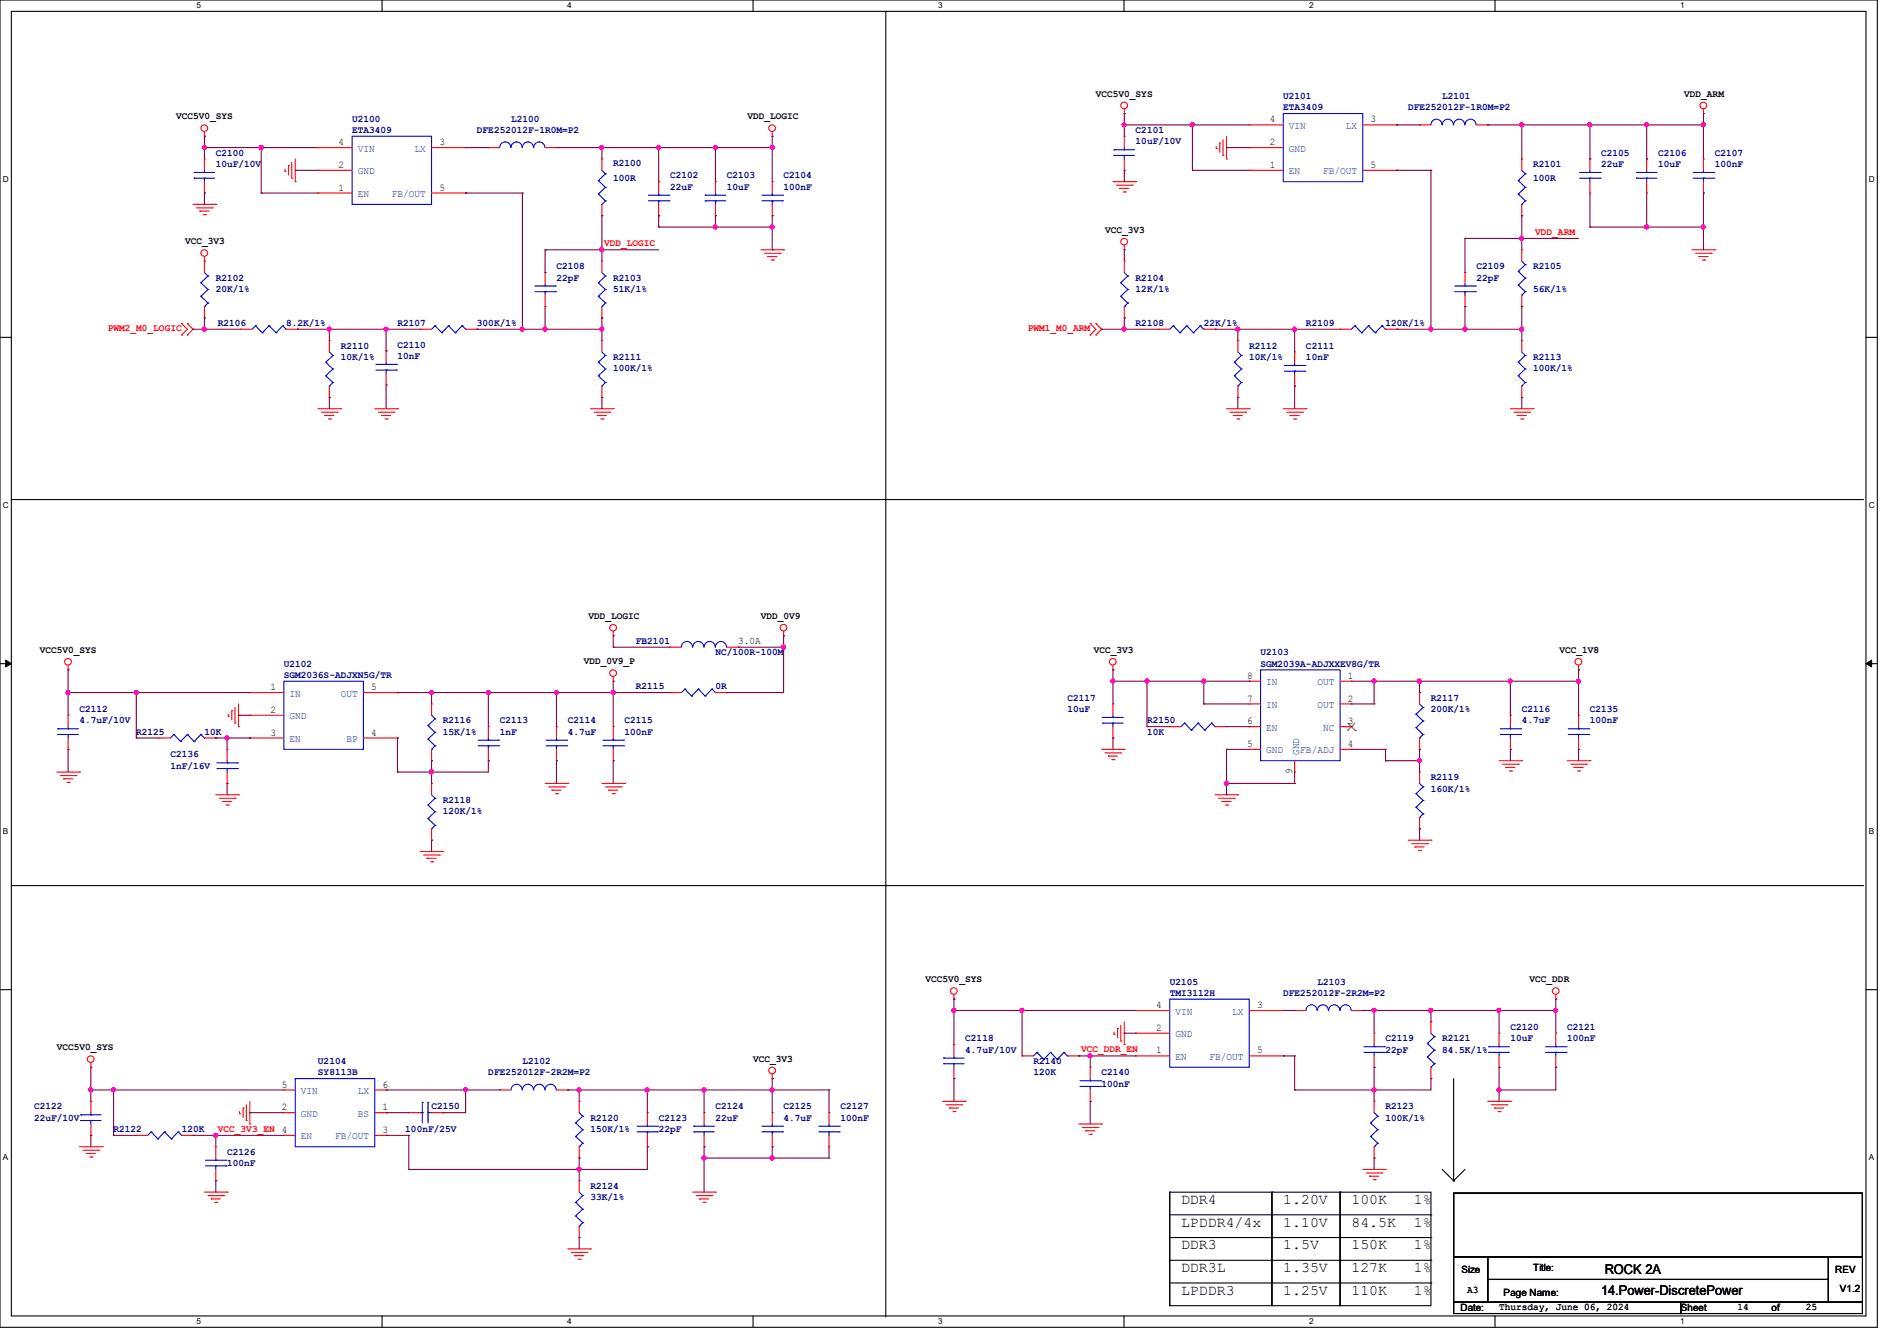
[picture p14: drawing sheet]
<svg xmlns="http://www.w3.org/2000/svg" width="297mm" height="210mm" viewBox="0 0 297 210" stroke-linecap="round" stroke-linejoin="round" font-family="sans-serif">
<defs><g id="words">
<g font-size="2.3">
<text x="184.9" y="188.6">DDR4</text>
<text x="200.9" y="188.6">1.20V</text>
<text x="211.6" y="188.6">100K</text>
<text x="221.4" y="188.6">1%</text>
<text x="184.9" y="192.1">LPDDR4/4x</text>
<text x="184.9" y="195.7">DDR3</text>
<text x="200.9" y="195.7">1.5V</text>
<text x="200.9" y="192.1">1.10V</text>
<text x="211.6" y="192.1">84.5K</text>
<text x="211.6" y="195.7">150K</text>
<text x="221.4" y="192.1">1%</text>
<text x="221.4" y="195.7">1%</text>
<text x="184.9" y="202.8">LPDDR3</text>
<text x="184.9" y="199.2">DDR3L</text>
<text x="200.9" y="202.8">1.25V</text>
<text x="200.9" y="199.2">1.35V</text>
<text x="211.6" y="202.8">110K</text>
<text x="211.6" y="199.2">127K</text>
<text x="221.4" y="202.8">1%</text>
<text x="221.4" y="199.2">1%</text>
</g>
<g font-size="2.1">
<text x="250.7" y="202.9">14.Power-DiscretePower</text>
<text x="251.2" y="199.5">ROCK 2A</text>
</g>
<g font-size="1.6">
<text x="171.6" y="15.2">VCC5V0_SYS</text>
<text x="263.7" y="15.2">VDD_ARM</text>
<text x="27.6" y="18.7">VCC5V0_SYS</text>
<text x="53" y="22.7">4</text>
<text x="68.8" y="22.7">3</text>
<text x="117" y="18.7">VDD_LOGIC</text>
<text x="198.8" y="22.7">2</text>
<text x="198.8" y="19.2">4</text>
<text x="214.6" y="19.2">3</text>
<text x="53" y="29.8">1</text>
<text x="53" y="26.3">2</text>
<text x="68.8" y="29.8">5</text>
<text x="198.8" y="26.3">1</text>
<text x="214.6" y="26.3">5</text>
<text x="29" y="38.3">VCC_3V3</text>
<text x="173" y="36.5">VCC_3V3</text>
<text x="92.1" y="96.9">VDD_LOGIC</text>
<text x="115.6" y="100.8">3.0A</text>
<text x="119.1" y="96.9">VDD_0V9</text>
<text x="6.2" y="102.3">VCC5V0_SYS</text>
<text x="91.4" y="104.1">VDD_0V9_P</text>
<text x="171.2" y="102.3">VCC_3V3</text>
<text x="195.2" y="106.3">8</text>
<text x="211" y="106.3">1</text>
<text x="244.1" y="102.3">VCC_1V8</text>
<text x="42.3" y="108.1">1</text>
<text x="42.3" y="111.6">2</text>
<text x="58.1" y="108.1">5</text>
<text x="195.2" y="109.9">7</text>
<text x="195.2" y="113.4">6</text>
<text x="211" y="113.4">3</text>
<text x="211" y="109.9">2</text>
<text x="42.3" y="115.2">3</text>
<text x="58.1" y="115.2">4</text>
<text x="195.2" y="117">5</text>
<text x="211" y="117">4</text>
<text x="202.3" y="121.2" transform="rotate(-90 202.3 121.2)">9</text>
<text x="144.9" y="153.8">VCC5V0_SYS</text>
<text x="239.5" y="153.8">VCC_DDR</text>
<text x="181" y="161.4">2</text>
<text x="181" y="157.9">4</text>
<text x="196.8" y="157.9">3</text>
<text x="8.9" y="164.5">VCC5V0_SYS</text>
<text x="117.9" y="166.3">VCC_3V3</text>
<text x="181" y="165">1</text>
<text x="196.8" y="165">5</text>
<text x="44.1" y="173.9">2</text>
<text x="44.1" y="170.3">5</text>
<text x="59.9" y="170.3">6</text>
<text x="59.9" y="173.9">1</text>
<text x="59.9" y="177.4">3</text>
<text x="228.8" y="199.3">Size</text>
<text x="229.7" y="202.5">A3</text>
<text x="235.4" y="202.9">Page Name:</text>
<text x="240" y="199">Title:</text>
<text x="287.3" y="199.3">REV</text>
<text x="288" y="202.4">V1.2</text>
<text x="228.6" y="205.4">Date:</text>
<text x="234.7" y="205.1">Thursday, June 06, 2024</text>
<text x="263.1" y="205.4">Sheet</text>
<text x="272" y="205.1">14</text>
<text x="277.4" y="205.4">of</text>
<text x="282.7" y="205.1">25</text>
</g>
<g font-size="1.6" fill="#00007f">
<text x="200.9" y="15.5">U2101</text>
<text x="200.9" y="17.3">ETA3409</text>
<text x="220.5" y="17.3">DFE252012F-1R0M=P2</text>
<text x="225.8" y="15.5">L2101</text>
<text x="55.1" y="19.1">U2100</text>
<text x="55.1" y="20.8">ETA3409</text>
<text x="74.7" y="20.8">DFE252012F-1R0M=P2</text>
<text x="80" y="19.1">L2100</text>
<text x="177.8" y="20.8">C2101</text>
<text x="177.8" y="22.6">10uF/10V</text>
<text x="33.8" y="24.4">C2100</text>
<text x="33.8" y="26.2">10uF/10V</text>
<text x="96" y="26">R2100</text>
<text x="96" y="28.3">100R</text>
<text x="104.9" y="27.9">C2102</text>
<text x="104.9" y="29.7">22uF</text>
<text x="113.8" y="27.9">C2103</text>
<text x="113.8" y="29.7">10uF</text>
<text x="122.7" y="27.9">C2104</text>
<text x="122.7" y="29.7">100nF</text>
<text x="240" y="26.2">R2101</text>
<text x="240" y="28.3">100R</text>
<text x="250.7" y="24.4">C2105</text>
<text x="250.7" y="26.2">22uF</text>
<text x="259.6" y="24.4">C2106</text>
<text x="259.6" y="26.2">10uF</text>
<text x="268.5" y="24.4">C2107</text>
<text x="268.5" y="26.2">100nF</text>
<text x="33.8" y="43.9">R2102</text>
<text x="33.8" y="45.7">20K/1%</text>
<text x="87.1" y="42.2">C2108</text>
<text x="87.1" y="43.9">22pF</text>
<text x="96" y="43.9">R2103</text>
<text x="96" y="45.7">51K/1%</text>
<text x="177.8" y="43.9">R2104</text>
<text x="177.8" y="45.7">12K/1%</text>
<text x="231.1" y="42.2">C2109</text>
<text x="231.1" y="43.9">22pF</text>
<text x="240" y="42.2">R2105</text>
<text x="240" y="45.7">56K/1%</text>
<text x="34.1" y="51.1">R2106</text>
<text x="44.8" y="51.1">8.2K/1%</text>
<text x="62.2" y="51.1">R2107</text>
<text x="74.7" y="51.1">300K/1%</text>
<text x="177.8" y="51.1">R2108</text>
<text x="188.5" y="51.1">22K/1%</text>
<text x="204.5" y="51.1">R2109</text>
<text x="216.9" y="51.1">120K/1%</text>
<text x="53.3" y="54.6">R2110</text>
<text x="53.3" y="56.4">10K/1%</text>
<text x="62.2" y="54.4">C2110</text>
<text x="62.2" y="56.2">10nF</text>
<text x="96" y="56.4">R2111</text>
<text x="96" y="58.2">100K/1%</text>
<text x="195.6" y="54.6">R2112</text>
<text x="195.6" y="56.4">10K/1%</text>
<text x="204.5" y="54.6">C2111</text>
<text x="204.5" y="56.4">10nF</text>
<text x="240" y="56.4">R2113</text>
<text x="240" y="58.2">100K/1%</text>
<text x="99.6" y="100.8">FB2101</text>
<text x="44.4" y="104.4">U2102</text>
<text x="44.4" y="106.2">SGM2036S-ADJXN5G/TR</text>
<text x="99.6" y="108">R2115</text>
<text x="112" y="108">0R</text>
<text x="112" y="102.6">NC/100R-100M</text>
<text x="197.4" y="102.6">U2103</text>
<text x="197.4" y="104.4">SGM2039A-ADJXXEV8G/TR</text>
<text x="12.4" y="111.5">C2112</text>
<text x="12.4" y="113.3">4.7uF/10V</text>
<text x="69.3" y="113.3">R2116</text>
<text x="78.2" y="113.3">C2113</text>
<text x="88.9" y="113.3">C2114</text>
<text x="97.8" y="113.3">C2115</text>
<text x="167.1" y="109.7">C2117</text>
<text x="167.1" y="111.5">10uF</text>
<text x="179.6" y="113.3">R2150</text>
<text x="224" y="109.7">R2117</text>
<text x="224" y="111.5">200K/1%</text>
<text x="238.3" y="111.5">C2116</text>
<text x="238.3" y="113.3">4.7uF</text>
<text x="248.9" y="111.5">C2135</text>
<text x="248.9" y="113.3">100nF</text>
<text x="21.3" y="115.1">R2125</text>
<text x="26.7" y="118.6">C2136</text>
<text x="32" y="115.1">10K</text>
<text x="69.3" y="115.1">15K/1%</text>
<text x="78.2" y="115.1">1nF</text>
<text x="88.9" y="115.1">4.7uF</text>
<text x="97.8" y="115.1">100nF</text>
<text x="179.6" y="115.1">10K</text>
<text x="26.7" y="120.4">1nF/16V</text>
<text x="69.3" y="125.7">R2118</text>
<text x="224" y="122.2">R2119</text>
<text x="224" y="124">160K/1%</text>
<text x="69.3" y="127.5">120K/1%</text>
<text x="183.1" y="154.2">U2105</text>
<text x="183.1" y="156">TMI3112H</text>
<text x="200.9" y="156">DFE252012F-2R2M=P2</text>
<text x="206.2" y="154.2">L2103</text>
<text x="236.5" y="161.3">C2120</text>
<text x="245.4" y="161.3">C2121</text>
<text x="49.8" y="166.6">U2104</text>
<text x="81.8" y="166.6">L2102</text>
<text x="151.1" y="163.1">C2118</text>
<text x="151.1" y="164.8">4.7uF/10V</text>
<text x="161.8" y="166.6">R2140</text>
<text x="216.9" y="163.1">C2119</text>
<text x="216.9" y="164.8">22pF</text>
<text x="225.8" y="163.1">R2121</text>
<text x="225.8" y="164.8">84.5K/1%</text>
<text x="236.5" y="163.1">10uF</text>
<text x="245.4" y="163.1">100nF</text>
<text x="5.3" y="173.7">C2122</text>
<text x="49.8" y="168.4">SY8113B</text>
<text x="67.6" y="173.7">C2150</text>
<text x="76.5" y="168.4">DFE252012F-2R2M=P2</text>
<text x="112" y="173.7">C2124</text>
<text x="122.7" y="173.7">C2125</text>
<text x="131.6" y="173.7">C2127</text>
<text x="161.8" y="168.4">120K</text>
<text x="172.5" y="168.4">C2140</text>
<text x="172.5" y="170.2">100nF</text>
<text x="216.9" y="173.7">R2123</text>
<text x="5.3" y="175.5">22uF/10V</text>
<text x="17.8" y="177.3">R2122</text>
<text x="28.4" y="177.3">120K</text>
<text x="63.5" y="177.3">100nF/25V</text>
<text x="92.5" y="175.5">R2120</text>
<text x="92.5" y="177.3">150K/1%</text>
<text x="103.1" y="175.5">C2123</text>
<text x="103.1" y="177.3">22pF</text>
<text x="112" y="175.5">22uF</text>
<text x="122.7" y="175.5">4.7uF</text>
<text x="131.6" y="175.5">100nF</text>
<text x="216.9" y="175.5">100K/1%</text>
<text x="35.6" y="180.8">C2126</text>
<text x="35.6" y="182.6">100nF</text>
<text x="92.5" y="186.2">R2124</text>
<text x="92.5" y="188">33K/1%</text>
</g>
<g font-size="1.6" fill="#003f7f">
<text x="56" y="23.8">VIN</text>
<text x="64.9" y="23.8">LX</text>
<text x="201.8" y="23.8">GND</text>
<text x="201.8" y="20.2">VIN</text>
<text x="210.7" y="20.2">LX</text>
<text x="56" y="27.3">GND</text>
<text x="201.8" y="27.3">EN</text>
<text x="207.1" y="27.3">FB/OUT</text>
<text x="56" y="30.9">EN</text>
<text x="61.3" y="30.9">FB/OUT</text>
<text x="198.2" y="107.3">IN</text>
<text x="206.2" y="107.3">OUT</text>
<text x="45.3" y="109.1">IN</text>
<text x="45.3" y="112.7">GND</text>
<text x="53.3" y="109.1">OUT</text>
<text x="198.2" y="110.9">IN</text>
<text x="206.2" y="110.9">OUT</text>
<text x="45.3" y="116.2">EN</text>
<text x="54.2" y="116.2">BP</text>
<text x="198.2" y="114.4">EN</text>
<text x="198.2" y="118">GND</text>
<text x="203.4" y="118.2" transform="rotate(-90 203.4 118.2)">GND</text>
<text x="203.6" y="118">FB/ADJ</text>
<text x="207.1" y="114.4">NC</text>
<text x="184" y="158.9">VIN</text>
<text x="192.9" y="158.9">LX</text>
<text x="184" y="166">EN</text>
<text x="184" y="162.4">GND</text>
<text x="189.4" y="166">FB/OUT</text>
<text x="47.1" y="171.3">VIN</text>
<text x="56" y="171.3">LX</text>
<text x="47.1" y="178.4">EN</text>
<text x="47.1" y="174.9">GND</text>
<text x="52.5" y="178.4">FB/OUT</text>
<text x="56" y="174.9">BS</text>
</g>
<g font-size="1.6" fill="#f00">
<text x="94.6" y="38.6">VDD_LOGIC</text>
<text x="240.4" y="36.8">VDD_ARM</text>
<text x="16.9" y="51.8">PWM2_M0_LOGIC</text>
<text x="160.9" y="51.8">PWM1_M0_ARM</text>
<text x="169.2" y="164.8">VCC_DDR_EN</text>
<text x="34.1" y="177.3">VCC_3V3_EN 4</text>
</g>
<g font-size="1.3">
<text x="30.8" y="1.3">5</text>
<text x="88.8" y="1.3">4</text>
<text x="146.9" y="1.3">3</text>
<text x="205" y="1.3">2</text>
<text x="263.1" y="1.3">1</text>
<text x=".5" y="28.4">D</text>
<text x="292.6" y="28.4">D</text>
<text x=".5" y="79.5">C</text>
<text x="292.6" y="79.5">C</text>
<text x=".5" y="130.6">B</text>
<text x="292.6" y="130.6">B</text>
<text x=".5" y="181.7">A</text>
<text x="292.6" y="181.7">A</text>
<text x="30.8" y="207.4">5</text>
<text x="88.8" y="207.4">4</text>
<text x="146.9" y="207.4">3</text>
<text x="205" y="207.4">2</text>
<text x="263.1" y="207.4">1</text>
</g>
</g></defs>
<g fill="none" stroke="#000" stroke-width=".17">
<path d="M0 0h293.9v207.9h-293.9zM1.8 1.8h290.3v204.3h-290.3zM59.8 0v1.8M117.9 0v1.8M138.7 1.8h.1M138.7 1.8v204.4M176 0v1.8M234.1 0v1.8M0 52.8h1.8M292.1 52.8h1.8M1.8 78.2h289.8M291.6 78.2h.1"/>
<path d="M0 103.9h1.8M292.1 103.9h1.8M1.8 138.7h289.8M291.6 138.7h.1M0 155h1.8M292.1 155h1.8M227.6 168.9v16M183.1 186.7h16v17.8h-16zM183.1 186.7h.1M183.1 186.7v17.8M183.1 190.2h40.9M183.1 193.8h40.9"/>
<path d="M183.1 197.4h40.9M199.1 186.7h10.7v17.8h-10.7zM199.1 186.7h.1M199.1 186.7v17.8M209.8 186.7h14.2v17.8h-14.2zM209.8 186.7h.1M209.8 186.7v17.8M224 190.2h.1M224 193.8h.1M224 197.4h.1M225.8 183.1l1.8 1.8M227.6 186.9h64v9.9h-64z"/>
<path d="M227.6 196.8h5.3v7.1h-5.3zM227.6 184.9h.1M229.4 183.1l-1.8 1.8M232.9 196.8h53.4v3.6h-53.4zM286.3 196.8h5.3v7.1h-5.3zM59.8 206.1v1.8M117.9 206.1v1.8M176 206.1v1.8M183.1 200.9h40.9M224 200.9h.1M227.6 203.9h35.5v1.8h-35.5zM232.9 200.4h53.4v3.5h-53.4z"/>
<path d="M234.1 206.1v1.8M263.1 203.9h28.5v1.8h-28.5z"/>
</g>
<path d="M.9 103.4l.9 .5-.9 .5zM292.1 103.9l.9-.5v1z" fill="#000"/>
<path d="M.9 103.4l.9 .5-.9 .5zM292.1 103.9l.9-.5v1z" fill="none" stroke="#000" stroke-width=".16"/>
<g fill="none" stroke="#f00" stroke-width=".17">
<path d="M176 17.8h.1M176 17.1v.7M195.6 19.6h.1M195.6 19.6h5.3M213.4 19.6h5.3M218.7 19.6h.1M222.3 19.6h.1M222.3 19.6h1.7M231.1 19.6h1.8M232.9 19.6h.1M266.7 17.8h.1M266.7 17.1v.7"/>
<path d="M30.2 32h3.6M30.8 32.6h2.4M31.3 33.1h.1M31.3 33.1h1.4M31.8 33.6h.4M32 21.3h.1M32 24.9h.1M32 30.2h.1M32 20.6v.7M32 24.9v1.8M32 28.4v1.8M32.2 33.6h.1"/>
<path d="M33.2 32.6h.1M33.8 32h.1M44.6 26.8h.1M44.6 26.5v.3M45.2 26h.1M45.2 26v1.4M45.7 27.9h.1M45.7 25.4v2.5M46.2 28.4h.1M46.2 24.9v3.5M49.8 30.2h.1M49.8 26.7h.1"/>
<path d="M49.8 23.1h.1M49.8 23.1h5.3M49.8 26.7h5.3M49.8 30.2h5.3M67.6 23.1h5.3M67.6 30.2h5.3M72.9 23.1h.1M72.9 30.2h.1M76.5 23.1h.1M76.5 23.1h1.7M85.3 23.1h1.8M87.1 23.1h.1"/>
<path d="M94.2 24.9h.1M94.2 33.8h.1M94.2 24.9v1.8M94.2 32v1.8M103.1 28.4h.1M103.1 33.8h.1M103.1 28.4v1.8M103.1 32v1.8M112 28.4h.1M112 33.8h.1M112 28.4v1.8M112 32v1.8"/>
<path d="M119.1 39.1h3.6M119.7 39.7h2.4M120.9 21.3h.1M120.9 28.4h.1M120.9 33.8h.1M120.9 20.6v.7M120.9 28.4v1.8M120.9 32v1.8M122.1 39.7h.1M122.7 39.1h.1M174.2 28.4h3.6M174.8 29h2.4"/>
<path d="M175.3 29.5h.1M175.3 29.5h1.4M175.9 30.1h.3M176 39.1h.1M176 21.3h.1M176 26.7h.1M176 21.3v1.8M176 24.9v1.8M176 38.4v.7M176.2 30.1h.1M177.2 29h.1M177.8 28.4h.1"/>
<path d="M190.4 23.3h.1M190.4 22.9v.4M191 22.4h.1M191 22.4v1.4M191.5 24.3h.1M191.5 21.9v2.4M192 24.9h.1M192 21.3v3.6M195.6 26.7h.1M195.6 23.1h.1M195.6 23.1h5.3M195.6 26.7h5.3"/>
<path d="M213.4 26.7h5.3M218.7 26.7h.1M238.3 24.9h.1M238.3 33.8h.1M238.3 39.1h.1M238.3 24.9v1.8M238.3 32v1.8M238.3 39.1v1.8M248.9 24.9h.1M248.9 30.2h.1M248.9 24.9v1.8M248.9 28.4v1.8"/>
<path d="M257.8 24.9h.1M257.8 30.2h.1M257.8 24.9v1.8M257.8 28.4v1.8M264.9 39.1h3.6M265.5 39.7h2.4M266.7 24.9h.1M266.7 30.2h.1M266.7 24.9v1.8M266.7 28.4v1.8M267.9 39.7h.1M268.5 39.1h.1"/>
<path d="M28.4 50.7h.1M28.4 52.5h.1M28.4 50.7l.9 .9-.9 .9M29.3 52.5h.1M29.3 50.7h.1M29.3 50.7l.9 .9-.9 .9M32 40.9h.1M32 49.8h.1M32 40.2v2.5M32 48v1.8M37.7 51.6h.1M37.7 51.6h1.8"/>
<path d="M44.8 51.6h1.8M46.6 51.6h.1M51.6 53.3h.1M51.6 53.3v1.8M60.5 55h.1M60.5 55v1.7M60.5 58.5v1.8M65.8 51.6h.1M65.8 51.6h1.8M72.9 51.6h1.8M74.7 51.6h.1M85.3 42.7h.1"/>
<path d="M85.3 48h.1M85.3 42.7v1.8M85.3 46.2v1.8M94.2 40.9h.1M94.2 49.8h.1M94.2 53.3h.1M94.2 40.9v1.8M94.2 48v1.8M94.2 53.3v1.8M120.2 40.2h.1M120.2 40.2h1.4M120.7 40.7h.4"/>
<path d="M121.1 40.7h.1M170.7 50.7h.1M170.7 52.5h.1M170.7 50.7l.9 .9-.9 .9M171.6 52.5h.1M171.6 50.7h.1M171.6 50.7l.9 .9-.9 .9M176 40.9h.1M176 49.8h.1M176 40.9v1.8M176 48v1.8M181.4 51.6h.1"/>
<path d="M181.4 51.6h1.7M188.5 51.6h1.7M190.2 51.6h.1M193.8 53.3h.1M193.8 53.3v1.8M202.7 55.1h.1M202.7 55.1v1.8M202.7 58.7v1.8M209.8 51.6h.1M209.8 51.6h1.8M216.9 51.6h1.8M218.7 51.6h.1"/>
<path d="M229.4 42.7h.1M229.4 48h.1M229.4 42.7v1.8M229.4 46.2v1.8M238.3 48h.1M238.3 53.3h.1M238.3 46.2v1.8M238.3 53.3v1.8M266 40.2h.1M266 40.2h1.4M266.5 40.7h.4M266.9 40.7h.1"/>
<path d="M49.8 64h3.5M50.3 64.6h2.5M50.8 65.1h.1M50.8 65.1h1.5M51.4 65.6h.3M51.6 62.2h.1M51.6 60.5v1.7M51.7 65.6h.1M52.8 64.6h.1M53.3 64h.1M58.7 64h3.5M59.2 64.6h2.5"/>
<path d="M59.7 65.1h.1M59.7 65.1h1.5M60.3 65.6h.3M60.5 60.3h.1M60.6 65.6h.1M61.7 64.6h.1M62.2 64h.1M92.5 64h3.5M93 64.6h2.5M93.5 65.1h.1M93.5 65.1h1.5M94.1 65.6h.3"/>
<path d="M94.2 62.2h.1M94.2 60.5v1.7M94.4 65.6h.1M95.5 64.6h.1M96 64h.1M192 64h3.6M192.6 64.6h2.4M193.1 65.1h.1M193.1 65.1h1.4M193.6 65.6h.4M193.8 62.2h.1M193.8 60.5v1.7"/>
<path d="M194 65.6h.1M195 64.6h.1M195.6 64h.1M200.9 64h3.6M201.5 64.6h2.4M202 65.1h.1M202 65.1h1.4M202.5 65.6h.4M202.7 60.5h.1M202.9 65.6h.1M203.9 64.6h.1M204.5 64h.1"/>
<path d="M236.5 64h3.5M237 64.6h2.5M237.5 65.1h.1M237.5 65.1h1.5M238.1 65.6h.3M238.3 62.2h.1M238.3 60.5v1.7M238.4 65.6h.1M239.5 64.6h.1M240 64h.1M96 99.6h.1M96 98.8v.8"/>
<path d="M122.7 99.6h.1M122.7 98.8v.8M10.7 104.9h.1M10.7 112h.1M10.7 117.3h.1M10.7 104.2v.7M10.7 112v1.8M10.7 115.6v1.7M24.9 115.6h.1M24.9 115.6h1.8M32 115.6h1.8M33.8 115.6h.1"/>
<path d="M35.6 117.3h.1M35.6 117.3v1.8M35.7 112.2h.1M35.7 111.8v.4M36.3 111.3h.1M36.3 111.3v1.4M36.8 113.2h.1M36.8 110.8v2.4M37.3 113.8h.1M37.3 110.2v3.6M39.1 108.5h.1M39.1 112h.1"/>
<path d="M39.1 115.6h.1M39.1 108.5h5.4M39.1 112h5.4M39.1 115.6h5.4M56.9 108.5h5.3M56.9 115.6h5.3M62.2 115.6h.1M62.2 108.5h.1M67.6 110.2h.1M67.6 119.1h.1M67.6 110.2v1.8M67.6 117.3v1.8"/>
<path d="M76.5 113.8h.1M76.5 119.1h.1M76.5 113.8v1.8M76.5 117.3v1.8M87.1 113.8h.1M87.1 119.1h.1M87.1 113.8v1.8M87.1 117.3v1.8M96 106.7h.1M96 113.8h.1M96 119.1h.1M96 106v.7"/>
<path d="M96 113.8v1.8M96 117.3v1.8M104.9 108.5h.1M104.9 101.3h.1M104.9 108.5h1.8M104.9 101.3h1.8M112 108.5h1.8M113.8 108.5h.1M113.8 101.3h1.8M115.6 101.3h.1M172.5 117.3h3.5M173 117.9h2.5"/>
<path d="M173.5 118.4h.1M173.5 118.4h1.5M174.1 119h.3M174.2 104.9h.1M174.2 110.2h.1M174.2 115.6h.1M174.2 104.2v.7M174.2 110.2v1.8M174.2 113.8v1.8M174.4 119h.1M175.5 117.9h.1M176 117.3h.1"/>
<path d="M183.1 113.8h.1M183.1 113.8h1.8M190.2 113.8h1.8M192 113.8h.1M195.6 106.7h.1M195.6 110.2h.1M195.6 113.8h.1M195.6 117.3h.1M195.6 117.3h1.8M195.6 106.7h1.8M195.6 110.2h1.8M195.6 113.8h1.8"/>
<path d="M202.7 119.1v1.8M209.8 117.3h1.8M209.8 106.7h1.8M209.8 110.2h1.8M209.8 113.8h1.8M211.6 117.3h.1M211.6 113.8h.1M211.6 110.2h.1M211.6 106.7h.1M222.3 108.5h.1M222.3 117.3h.1M222.3 108.5v1.7"/>
<path d="M222.3 115.6v1.7M234.7 119.1h3.6M235.2 119.7h2.5M236.5 112h.1M236.5 117.3h.1M236.5 112v1.8M236.5 115.6v1.7M237.7 119.7h.1M238.3 119.1h.1M245.4 119.1h3.5M245.9 119.7h2.5M247.1 104.9h.1"/>
<path d="M247.1 112h.1M247.1 117.3h.1M247.1 104.2v.7M247.1 112v1.8M247.1 115.6v1.7M248.4 119.7h.1M248.9 119.1h.1M8.9 120.9h3.5M9.4 121.5h2.5M9.9 122h.1M9.9 122h1.5M10.5 122.5h.3"/>
<path d="M10.8 122.5h.1M11.9 121.5h.1M12.4 120.9h.1M33.8 124.5h3.5M34.3 125h2.5M34.8 125.5h.1M34.8 125.5h1.5M35.4 126.1h.3M35.6 122.7h.1M35.6 120.9v1.8M35.7 126.1h.1M36.8 125h.1"/>
<path d="M37.3 124.5h.1M65.8 133.4h3.5M66.3 133.9h2.5M66.8 134.4h.1M66.8 134.4h1.5M67.4 135h.3M67.6 122.7h.1M67.6 131.6h.1M67.6 122.7v1.8M67.6 129.8v1.8M67.7 135h.1M68.8 133.9h.1"/>
<path d="M69.3 133.4h.1M85.3 122.7h3.6M85.9 123.2h2.4M86.4 123.7h.1M86.4 123.7h1.4M87 124.3h.3M87.3 124.3h.1M88.3 123.2h.1M88.9 122.7h.1M94.2 122.7h3.6M94.8 123.2h2.4M95.3 123.7h.1"/>
<path d="M95.3 123.7h1.4M95.8 124.3h.4M96.2 124.3h.1M97.2 123.2h.1M97.8 122.7h.1M190.2 124.5h3.6M190.8 125h2.5M191.3 125.5h.1M191.3 125.5h1.4M191.9 126.1h.3M192.2 126.1h.1M193.3 125h.1"/>
<path d="M193.8 124.5h.1M202.7 120.9h.1M220.5 131.6h3.5M221 132.1h2.5M221.5 132.6h.1M221.5 132.6h1.5M222.1 133.2h.3M222.3 120.9h.1M222.3 129.8h.1M222.3 120.9v1.8M222.3 128v1.8M222.4 133.2h.1"/>
<path d="M223.5 132.1h.1M224 131.6h.1M235.8 120.2h.1M235.8 120.2h1.4M236.3 120.7h.3M236.6 120.7h.1M246.4 120.2h.1M246.4 120.2h1.5M247 120.7h.3M247.3 120.7h.1M149.4 156.5h.1M149.4 155.7v.8"/>
<path d="M177.8 158.2h.1M177.8 158.2h5.3M195.6 158.2h5.3M200.9 158.2h.1M202.7 158.2h.1M202.7 158.2h1.8M211.6 158.2h1.8M213.4 158.2h.1M243.6 156.5h.1M243.6 155.7v.8M12.4 179.6h3.6M14.2 167.1h.1"/>
<path d="M14.2 172.5h.1M14.2 177.8h.1M14.2 166.4v.7M14.2 172.5v1.7M14.2 176v1.8M16 179.6h.1M21.3 177.8h.1M21.3 177.8h1.8M28.4 177.8h1.8M30.2 177.8h.1M33.8 179.6h.1M33.8 179.6v1.8"/>
<path d="M37.5 174.4h.1M37.5 174.1v.3M38.1 173.5h.1M38.1 173.5v1.5M38.6 175.5h.1M38.6 173v2.5M39.1 176h.1M39.1 172.5v3.5M44.5 177.8h.1M44.5 174.2h.1M44.5 170.7h.1M44.5 174.2h1.7"/>
<path d="M44.5 170.7h1.7M44.5 177.8h1.7M58.7 174.2h1.8M58.7 170.7h1.8M58.7 177.8h1.8M60.5 170.7h.1M60.5 177.8h.1M60.5 174.2h.1M64 174.2h.1M64 174.2h1.8M67.6 174.2h1.7M69.3 174.2h.1"/>
<path d="M78.2 170.7h.1M78.2 170.7h1.8M87.1 170.7h1.8M88.9 170.7h.1M90.7 172.5h.1M90.7 172.5v1.7M90.7 179.6v1.8M101.3 174.2h.1M101.3 179.6h.1M101.3 174.2v1.8M101.3 177.8v1.8M110.2 174.2h.1"/>
<path d="M110.2 179.6h.1M110.2 174.2v1.8M110.2 177.8v1.8M120.9 168.9h.1M120.9 174.2h.1M120.9 179.6h.1M120.9 168.2v.7M120.9 174.2v1.8M120.9 177.8v1.8M129.8 174.2h.1M129.8 179.6h.1M129.8 174.2v1.8"/>
<path d="M129.8 177.8v1.8M147.6 172.5h3.5M148.1 173h2.5M148.6 173.5h.1M148.6 173.5h1.5M149.2 174.1h.3M149.4 163.6h.1M149.4 168.9h.1M149.4 163.6v1.8M149.4 167.1v1.8M149.5 174.1h.1M150.6 173h.1"/>
<path d="M151.1 172.5h.1M160 165.4h.1M160 165.4h1.8M167.1 165.4h1.8M168.9 165.4h.1M168.9 176h3.6M169.5 176.6h2.4M170 177.1h.1M170 177.1h1.4M170.5 177.6h.4M170.7 167.1h.1M170.7 172.5h.1"/>
<path d="M170.7 167.1v1.8M170.7 170.7v1.8M170.9 177.6h.1M171.9 176.6h.1M172.5 176h.1M174.4 162h.1M174.4 161.6v.4M175 161.1h.1M175 161.1v1.4M175.5 163h.1M175.5 160.6v2.4M176 163.6h.1"/>
<path d="M176 160v3.6M177.8 165.4h.1M177.8 161.8h.1M177.8 165.4h5.3M177.8 161.8h5.3M195.6 165.4h5.3M200.9 165.4h.1M215.1 161.8h.1M215.1 167.1h.1M215.1 172.5h.1M215.1 161.8v1.8M215.1 165.4v1.7"/>
<path d="M215.1 172.5v1.7M215.1 179.6v1.8M224 160h.1M224 168.9h.1M224 160v1.8M224 167.1v1.8M232.9 172.5h3.6M233.5 173h2.4M234 173.5h.1M234 173.5h1.4M234.5 174.1h.4M234.7 161.8h.1"/>
<path d="M234.7 167.1h.1M234.7 161.8v1.8M234.7 165.4v1.7M234.9 174.1h.1M235.9 173h.1M236.5 172.5h.1M243.6 161.8h.1M243.6 167.1h.1M243.6 161.8v1.8M243.6 165.4v1.7M13 180.1h2.5M13.5 180.6h.1"/>
<path d="M13.5 180.6h1.4M14.1 181.2h.3M14.4 181.2h.1M15.5 180.1h.1M32 186.7h3.6M32.6 187.2h2.4M33.1 187.7h.1M33.1 187.7h1.4M33.6 188.3h.4M33.8 184.9h.1M33.8 183.1v1.8M34 188.3h.1"/>
<path d="M35 187.2h.1M35.6 186.7h.1M88.9 195.6h3.6M89.5 196.1h2.4M90 196.6h.1M90 196.6h1.4M90.5 197.2h.3M90.7 184.9h.1M90.7 193.8h.1M90.7 181.4h.1M90.7 184.9v1.8M90.7 192v1.8"/>
<path d="M90.8 197.2h.1M91.9 196.1h.1M92.5 195.6h.1M108.5 186.7h3.5M109 187.2h2.5M109.5 187.7h.1M109.5 187.7h1.5M110.1 188.3h.3M110.4 188.3h.1M111.5 187.2h.1M112 186.7h.1M213.4 183.1h3.5"/>
<path d="M213.9 183.7h2.5M214.4 184.2h.1M214.4 184.2h1.5M215 184.7h.3M215.1 181.4h.1M215.3 184.7h.1M216.4 183.7h.1M216.9 183.1h.1"/>
<circle cx="176" cy="16.5" r=".52"/>
<circle cx="266.7" cy="16.5" r=".52"/>
<circle cx="32" cy="20.1" r=".52"/>
<circle cx="32" cy="39.6" r=".52"/>
<circle cx="120.9" cy="20.1" r=".52"/>
<circle cx="176" cy="37.8" r=".52"/>
<circle cx="96" cy="98.3" r=".52"/>
<circle cx="122.7" cy="98.3" r=".52"/>
<circle cx="10.7" cy="103.6" r=".52"/>
<circle cx="96" cy="105.4" r=".52"/>
<circle cx="174.2" cy="103.6" r=".52"/>
<circle cx="247.1" cy="103.6" r=".52"/>
<circle cx="149.3" cy="155.2" r=".52"/>
<circle cx="243.6" cy="155.2" r=".52"/>
<circle cx="14.2" cy="165.9" r=".52"/>
<circle cx="120.9" cy="167.6" r=".52"/>
</g>
<g fill="none" stroke="#00f" stroke-width=".17">
<path d="M200.9 17.8h12.5v10.6h-12.5zM224 19.6a.87 .87 0 0 1 .9-.9 .87 .87 0 0 1 .9 .9M225.8 19.6a.87 .87 0 0 1 .9-.9 .87 .87 0 0 1 .8 .9M227.6 19.6a.87 .87 0 0 1 .9-.9 .87 .87 0 0 1 .8 .9M229.4 19.6a.87 .87 0 0 1 .8-.9 .87 .87 0 0 1 .9 .9M30.4 27.9h.1M30.4 27h.1M30.4 27.9h3.2M30.4 27h3.2M32 27h.1M32 27.9h.1M32 26.7v.3"/>
<path d="M32 27.9v.5M55.1 21.3h12.5v10.7h-12.5zM78.2 23.1a.87 .87 0 0 1 .9-.9 .87 .87 0 0 1 .9 .9M80 23.1a.87 .87 0 0 1 .9-.9 .87 .87 0 0 1 .8 .9M81.8 23.1a.87 .87 0 0 1 .9-.9 .87 .87 0 0 1 .8 .9M83.6 23.1a.87 .87 0 0 1 .8-.9 .87 .87 0 0 1 .9 .9M93.7 28.3h.1M93.7 30.4h.1M93.7 28.3l1.1 1M93.7 30.4l1.1 1.1M94.2 32h.1M94.2 26.7l.6 .5"/>
<path d="M94.8 27.2h.1M94.8 29.3h.1M94.8 31.5h.1M94.8 27.2l-1.1 1.1M94.8 29.3l-1.1 1.1M94.8 31.5l-.6 .5M101.5 31.5h3.2M101.5 30.6h3.2M103.1 30.6h.1M103.1 31.5h.1M103.1 30.2v.4M103.1 31.5v.5"/>
<path d="M104.7 31.5h.1M104.7 30.6h.1M110.4 31.5h.1M110.4 30.6h.1M110.4 31.5h3.2M110.4 30.6h3.2M112 30.6h.1M112 31.5h.1M112 30.2v.4M112 31.5v.5M119.3 31.5h3.2M119.3 30.6h3.2"/>
<path d="M120.9 30.6h.1M120.9 31.5h.1M120.9 30.2v.4M120.9 31.5v.5M122.5 31.5h.1M122.5 30.6h.1M174.4 24.3h.1M174.4 23.5h.1M174.4 24.3h3.2M174.4 23.5h3.2M176 23.5h.1M176 24.3h.1"/>
<path d="M176 23.1v.4M176 24.3v.6M237.7 28.3h.1M237.7 30.4h.1M237.7 28.3l1.1 1M237.7 30.4l1.1 1.1M238.3 32h.1M238.3 26.7l.5 .5M238.8 27.2h.1M238.8 29.3h.1M238.8 31.5h.1M238.8 27.2l-1.1 1.1"/>
<path d="M238.8 29.3l-1.1 1.1M238.8 31.5l-.5 .5M247.3 27.9h3.2M247.3 27h3.2M248.9 27h.1M248.9 27.9h.1M248.9 26.7v.3M248.9 27.9v.5M250.5 27.9h.1M250.5 27h.1M256.2 27.9h.1M256.2 27h.1"/>
<path d="M256.2 27.9h3.2M256.2 27h3.2M257.8 27h.1M257.8 27.9h.1M257.8 26.7v.3M257.8 27.9v.5M265.1 27.9h3.2M265.1 27h3.2M266.7 27h.1M266.7 27.9h.1M266.7 26.7v.3M266.7 27.9v.5"/>
<path d="M268.3 27.9h.1M268.3 27h.1M31.5 44.3h.1M31.5 46.4h.1M31.5 44.3l1.1 1M31.5 46.4l1.1 1.1M32 48h.1M32 42.7l.6 .5M32.6 43.2h.1M32.6 45.3h.1M32.6 47.5h.1M32.6 43.2l-1.1 1.1"/>
<path d="M32.6 45.3l-1.1 1.1M32.6 47.5l-.6 .5M40 51h.1M40 51l-.5 .6M40 51l1.1 1.1M41.1 52.1h.1M42.1 51h.1M42.1 51l-1 1.1M42.1 51l1.1 1.1M43.2 52.1h.1M44.3 51h.1M44.3 51l-1.1 1.1"/>
<path d="M44.3 51l.5 .6M44.8 51.6h.1M51 56.7h.1M51 58.8h.1M51 56.7l1.1 1.1M51 58.8l1.1 1.1M51.6 55.1l.5 .6M52.1 55.7h.1M52.1 57.8h.1M52.1 59.9h.1M52.1 55.7l-1.1 1M52.1 57.8l-1.1 1"/>
<path d="M52.1 59.9l-.5 .6M58.8 58h3.3M58.8 57.1h3.3M60.5 57.1h.1M60.5 58h.1M60.5 56.7v.4M60.5 58v.5M62.1 58h.1M62.1 57.1h.1M68.1 51h.1M68.1 51l-.5 .6M68.1 51l1.1 1.1"/>
<path d="M69.2 52.1h.1M70.2 51h.1M70.2 51l-1 1.1M70.2 51l1.1 1.1M71.3 52.1h.1M72.3 51h.1M72.3 51l-1 1.1M72.3 51l.6 .6M72.9 51.6h.1M83.7 45.7h3.3M83.7 44.8h3.3M85.3 44.8h.1"/>
<path d="M85.3 45.7h.1M85.3 44.5v.3M85.3 45.7v.5M87 45.7h.1M87 44.8h.1M93.7 44.3h.1M93.7 46.4h.1M93.7 56.7h.1M93.7 58.8h.1M93.7 44.3l1.1 1M93.7 46.4l1.1 1.1M93.7 56.7l1.1 1.1"/>
<path d="M93.7 58.8l1.1 1.1M94.2 48h.1M94.2 42.7l.6 .5M94.2 55.1l.6 .6M94.8 43.2h.1M94.8 45.3h.1M94.8 47.5h.1M94.8 55.7h.1M94.8 57.8h.1M94.8 59.9h.1M94.8 43.2l-1.1 1.1M94.8 45.3l-1.1 1.1"/>
<path d="M94.8 47.5l-.6 .5M94.8 55.7l-1.1 1M94.8 57.8l-1.1 1M94.8 59.9l-.6 .6M175.5 44.3h.1M175.5 46.4h.1M175.5 44.3l1.1 1M175.5 46.4l1.1 1.1M176 48h.1M176 42.7l.6 .5M176.6 43.2h.1M176.6 45.3h.1"/>
<path d="M176.6 47.5h.1M176.6 43.2l-1.1 1.1M176.6 45.3l-1.1 1.1M176.6 47.5l-.6 .5M183.7 51h.1M183.7 51l-.6 .6M183.7 51l1 1.1M184.7 52.1h.1M185.8 51h.1M185.8 51l-1.1 1.1M185.8 51l1.1 1.1M186.9 52.1h.1"/>
<path d="M187.9 51h.1M187.9 51l-1 1.1M187.9 51l.6 .6M188.5 51.6h.1M193.3 56.7h.1M193.3 58.8h.1M193.3 56.7l1.1 1.1M193.3 58.8l1.1 1.1M193.8 55.1l.6 .6M194.4 55.7h.1M194.4 57.8h.1M194.4 59.9h.1"/>
<path d="M194.4 55.7l-1.1 1M194.4 57.8l-1.1 1M194.4 59.9l-.6 .6M201.1 58.1h3.2M201.1 57.2h3.2M202.7 57.2h.1M202.7 58.1h.1M202.7 56.9v.3M202.7 58.1v.6M204.3 58.1h.1M204.3 57.2h.1M212.1 51h.1"/>
<path d="M212.1 51l-.5 .6M212.1 51l1.1 1.1M213.2 52.1h.1M214.2 51h.1M214.2 51l-1 1.1M214.2 51l1.1 1.1M215.3 52.1h.1M216.4 51h.1M216.4 51l-1.1 1.1M216.4 51l.5 .6M216.9 51.6h.1M227.8 45.7h3.2"/>
<path d="M227.8 44.8h3.2M229.4 44.8h.1M229.4 45.7h.1M229.4 44.5v.3M229.4 45.7v.5M231 45.7h.1M231 44.8h.1M237.7 42.5h.1M237.7 44.6h.1M237.7 56.7h.1M237.7 58.8h.1M237.7 42.5l1.1 1.1"/>
<path d="M237.7 44.6l1.1 1.1M237.7 56.7l1.1 1.1M237.7 58.8l1.1 1.1M238.3 46.2h.1M238.3 40.9l.5 .5M238.3 55.1l.5 .6M238.8 41.4h.1M238.8 43.6h.1M238.8 45.7h.1M238.8 55.7h.1M238.8 57.8h.1M238.8 59.9h.1"/>
<path d="M238.8 41.4l-1.1 1.1M238.8 43.6l-1.1 1M238.8 45.7l-.5 .5M238.8 55.7l-1.1 1M238.8 57.8l-1.1 1M238.8 59.9l-.5 .6M51.6 60.5h.1M94.2 60.5h.1M193.8 60.5h.1M238.3 60.5h.1M9.1 115h.1M9.1 114.1h.1"/>
<path d="M9.1 115h3.2M9.1 114.1h3.2M10.7 114.1h.1M10.7 115h.1M10.7 113.8v.3M10.7 115v.6M27.2 115h.1M27.2 115l-.5 .6M27.2 115l1.1 1.1M28.3 116.1h.1M29.3 115h.1M29.3 115l-1 1.1"/>
<path d="M29.3 115l1.1 1.1M30.4 116.1h.1M31.5 115h.1M31.5 115l-1.1 1.1M31.5 115l.5 .6M32 115.6h.1M34 119.5h3.2M35.6 119.5h.1M35.6 119.1v.4M37.2 119.5h.1M44.5 106.7h12.4v10.6h-12.4zM67 113.6h.1"/>
<path d="M67 115.7h.1M67 113.6l1.1 1.1M67 115.7l1.1 1.1M67.6 117.3h.1M67.6 112l.5 .6M68.1 112.6h.1M68.1 114.7h.1M68.1 116.8h.1M68.1 112.6l-1.1 1M68.1 114.7l-1.1 1M68.1 116.8l-.5 .5M74.8 116.8h3.3"/>
<path d="M74.8 115.9h3.3M76.5 115.9h.1M76.5 116.8h.1M76.5 115.6v.3M76.5 116.8v.5M78.1 116.8h.1M78.1 115.9h.1M85.5 116.8h3.2M85.5 115.9h3.2M87.1 115.9h.1M87.1 116.8h.1M87.1 115.6v.3"/>
<path d="M87.1 116.8v.5M88.7 116.8h.1M88.7 115.9h.1M94.4 116.8h3.2M94.4 115.9h3.2M96 115.9h.1M96 116.8h.1M96 115.6v.3M96 116.8v.5M97.6 116.8h.1M97.6 115.9h.1M106.7 101.3a.87 .87 0 0 1 .8-.8 .87 .87 0 0 1 .9 .8"/>
<path d="M107.2 107.9h.1M107.2 107.9l-.5 .6M107.2 107.9l1.1 1.1M108.3 109h.1M108.5 101.3a.87 .87 0 0 1 .8-.8 .87 .87 0 0 1 .9 .8M109.3 107.9h.1M109.3 107.9l-1 1.1M109.3 107.9l1.1 1.1M110.2 101.3a.87 .87 0 0 1 .9-.8 .87 .87 0 0 1 .9 .8M110.4 109h.1M111.5 107.9h.1M111.5 107.9l-1.1 1.1"/>
<path d="M111.5 107.9l.5 .6M112 108.5h.1M112 101.3a.87 .87 0 0 1 .9-.8 .87 .87 0 0 1 .8 .8M172.6 113.2h.1M172.6 112.4h.1M172.6 113.2h3.3M172.6 112.4h3.3M174.2 112.4h.1M174.2 113.2h.1M174.2 112v.4M174.2 113.2v.6M185.5 113.2h.1"/>
<path d="M185.5 113.2l-.6 .6M185.5 113.2l1 1.1M186.5 114.3h.1M187.6 113.2h.1M187.6 113.2l-1.1 1.1M187.6 113.2l1 1.1M188.6 114.3h.1M189.7 113.2h.1M189.7 113.2l-1.1 1.1M189.7 113.2l.5 .6M190.2 113.8h.1M197.4 104.9h12.4v14.2h-12.4z"/>
<path d="M221.7 111.8h.1M221.7 114h.1M221.7 111.8l1.1 1.1M221.7 114l1.1 1M222.3 115.6h.1M222.3 110.2l.5 .6M222.8 110.8h.1M222.8 112.9h.1M222.8 115h.1M222.8 110.8l-1.1 1M222.8 112.9l-1.1 1.1M222.8 115l-.5 .6"/>
<path d="M234.9 115h3.2M234.9 114.1h3.2M236.5 114.1h.1M236.5 115h.1M236.5 113.8v.3M236.5 115v.6M238.1 115h.1M238.1 114.1h.1M245.5 115h3.3M245.5 114.1h3.3M247.1 114.1h.1M247.1 115h.1"/>
<path d="M247.1 113.8v.3M247.1 115v.6M248.8 115h.1M248.8 114.1h.1M34 120.4h3.2M35.6 120.4h.1M35.6 120.4v.5M37.2 120.4h.1M67 126.1h.1M67 128.2h.1M67 126.1l1.1 1M67 128.2l1.1 1"/>
<path d="M67.6 129.8h.1M67.6 124.5l.5 .5M68.1 125h.1M68.1 127.1h.1M68.1 129.2h.1M68.1 125l-1.1 1.1M68.1 127.1l-1.1 1.1M68.1 129.2l-.5 .6M221.7 124.3h.1M221.7 126.4h.1M221.7 124.3l1.1 1.1M221.7 126.4l1.1 1.1"/>
<path d="M222.3 128h.1M222.3 122.7l.5 .5M222.8 123.2h.1M222.8 125.4h.1M222.8 127.5h.1M222.8 123.2l-1.1 1.1M222.8 125.4l-1.1 1M222.8 127.5l-.5 .5M183.1 156.5h12.5v10.6h-12.5zM204.5 158.2a.87 .87 0 0 1 .8-.8 .87 .87 0 0 1 .9 .8M206.2 158.2a.87 .87 0 0 1 .9-.8 .87 .87 0 0 1 .9 .8M208 158.2a.87 .87 0 0 1 .9-.8 .87 .87 0 0 1 .9 .8"/>
<path d="M209.8 158.2a.87 .87 0 0 1 .9-.8 .87 .87 0 0 1 .8 .8M12.6 175.5h.1M12.6 174.6h.1M12.6 175.5h3.2M12.6 174.6h3.2M14.2 174.6h.1M14.2 175.5h.1M14.2 174.2v.4M14.2 175.5v.5M23.7 177.3h.1M23.7 177.3l-.6 .5M23.7 177.3l1 1.1"/>
<path d="M24.7 178.4h.1M25.8 177.3h.1M25.8 177.3l-1.1 1.1M25.8 177.3l1 1.1M26.8 178.4h.1M27.9 177.3h.1M27.9 177.3l-1.1 1.1M27.9 177.3l.5 .5M28.4 177.8h.1M46.2 168.9h12.5v10.7h-12.5zM65.8 174.2h.3M66.1 174.2h.1"/>
<path d="M66.1 172.6h.1M66.1 172.6v3.3M67 172.6h.1M67 174.2h.1M67 174.2h.6M67 172.6v3.3M80 170.7a.87 .87 0 0 1 .9-.9 .87 .87 0 0 1 .8 .9M81.8 170.7a.87 .87 0 0 1 .9-.9 .87 .87 0 0 1 .8 .9M83.6 170.7a.87 .87 0 0 1 .8-.9 .87 .87 0 0 1 .9 .9M85.3 170.7a.87 .87 0 0 1 .9-.9 .87 .87 0 0 1 .9 .9M90.1 175.9h.1M90.1 178h.1"/>
<path d="M90.1 175.9l1.1 1M90.1 178l1.1 1M90.7 179.6h.1M90.7 174.2l.5 .6M91.2 174.8h.1M91.2 176.9h.1M91.2 179h.1M91.2 174.8l-1.1 1.1M91.2 176.9l-1.1 1.1M91.2 179l-.5 .6M99.7 177.3h3.3M99.7 176.4h3.3"/>
<path d="M101.3 176.4h.1M101.3 177.3h.1M101.3 176v.4M101.3 177.3v.5M103 177.3h.1M103 176.4h.1M108.6 177.3h.1M108.6 176.4h.1M108.6 177.3h3.2M108.6 176.4h3.2M110.2 176.4h.1M110.2 177.3h.1"/>
<path d="M110.2 176v.4M110.2 177.3v.5M119.3 177.3h3.2M119.3 176.4h3.2M120.9 176.4h.1M120.9 177.3h.1M120.9 176v.4M120.9 177.3v.5M122.5 177.3h.1M122.5 176.4h.1M128.2 177.3h3.2M128.2 176.4h3.2"/>
<path d="M129.8 176.4h.1M129.8 177.3h.1M129.8 176v.4M129.8 177.3v.5M131.4 177.3h.1M131.4 176.4h.1M147.7 166.6h.1M147.7 165.7h.1M147.7 166.6h3.3M147.7 165.7h3.3M149.4 165.7h.1M149.4 166.6h.1"/>
<path d="M149.4 165.4v.3M149.4 166.6v.5M162.3 164.8h.1M162.3 164.8l-.5 .6M162.3 164.8l1.1 1.1M163.4 165.9h.1M164.5 164.8h.1M164.5 164.8l-1.1 1.1M164.5 164.8l1 1.1M165.5 165.9h.1M166.6 164.8h.1M166.6 164.8l-1.1 1.1"/>
<path d="M166.6 164.8l.5 .6M167.1 165.4h.1M169.1 170.1h3.2M169.1 169.3h3.2M170.7 169.3h.1M170.7 170.1h.1M170.7 168.9v.4M170.7 170.1v.6M172.3 170.1h.1M172.3 169.3h.1M213.5 164.8h3.2M213.5 163.9h3.2"/>
<path d="M214.6 175.9h.1M214.6 178h.1M214.6 175.9l1.1 1M214.6 178l1.1 1M215.1 163.9h.1M215.1 164.8h.1M215.1 179.6h.1M215.1 163.6v.3M215.1 164.8v.6M215.1 174.2l.6 .6M215.7 174.8h.1M215.7 176.9h.1"/>
<path d="M215.7 179h.1M215.7 174.8l-1.1 1.1M215.7 176.9l-1.1 1.1M215.7 179l-.6 .6M216.7 164.8h.1M216.7 163.9h.1M223.5 163.4h.1M223.5 165.5h.1M223.5 163.4l1.1 1.1M223.5 165.5l1.1 1.1M224 167.1h.1M224 161.8l.6 .5"/>
<path d="M224.6 162.3h.1M224.6 164.5h.1M224.6 166.6h.1M224.6 162.3l-1.1 1.1M224.6 164.5l-1.1 1M224.6 166.6l-.6 .5M233.1 164.8h.1M233.1 163.9h.1M233.1 164.8h3.2M233.1 163.9h3.2M234.7 163.9h.1M234.7 164.8h.1"/>
<path d="M234.7 163.6v.3M234.7 164.8v.6M242 164.8h3.2M242 163.9h3.2M243.6 163.9h.1M243.6 164.8h.1M243.6 163.6v.3M243.6 164.8v.6M245.2 164.8h.1M245.2 163.9h.1M32.2 182.6h3.2M32.2 181.7h3.2"/>
<path d="M33.8 181.7h.1M33.8 182.6h.1M33.8 181.4v.3M33.8 182.6v.5M35.4 182.6h.1M35.4 181.7h.1M90.1 188.3h.1M90.1 190.4h.1M90.1 188.3l1.1 1.1M90.1 190.4l1.1 1.1M90.7 192h.1M90.7 186.7l.5 .5"/>
<path d="M91.2 187.2h.1M91.2 189.4h.1M91.2 191.5h.1M91.2 187.2l-1.1 1.1M91.2 189.4l-1.1 1M91.2 191.5l-.5 .5"/>
</g>
<path d="M211 114.4h.1M211 113.2l1.2 1.2M212.1 113.2l-1.1 1.2M212.2 114.4h.1" fill="none" stroke="#7f3f00" stroke-width=".16"/>
<path d="M67.6 108.5h.1M67.6 108.5v1.7M67.6 108.5h8.9M76.5 108.5h.1M76.5 108.5v5.3" fill="none" stroke="#7f003f" stroke-width=".17"/>
<circle cx="76.4" cy="108.4" r=".32" fill="#f0f"/>
<circle cx="76.4" cy="108.4" r=".32" fill="none" stroke="#f0f" stroke-width=".17"/>
<circle cx="67.5" cy="108.4" r=".32" fill="#f0f"/>
<circle cx="67.5" cy="108.4" r=".32" fill="none" stroke="#f0f" stroke-width=".17"/>
<g fill="none" stroke="#7f003f" stroke-width=".17">
<path d="M10.7 117.3h.1M10.7 108.5h.1M10.7 108.5v3.5M10.7 117.3v3.6M37.3 112h.1M37.3 112h1.8M62.2 108.5h.1M62.2 115.6h.1M62.2 108.5h5.4M62.2 115.6v5.3M87.1 119.1h.1M87.1 108.5h.1"/>
<path d="M87.1 108.5v5.3M87.1 119.1v3.6M62.2 120.9h.1M62.2 120.9h14.3M67.6 120.9h.1"/>
</g>
<circle cx="67.5" cy="120.9" r=".32" fill="#f0f"/>
<circle cx="67.5" cy="120.9" r=".32" fill="none" stroke="#f0f" stroke-width=".17"/>
<path d="M10.7 108.5h.1M10.7 104.9h.1M10.7 108.5h10.6M10.7 104.9v3.6M96 106.7h.1M96 106.7v1.8" fill="none" stroke="#7f003f" stroke-width=".17"/>
<circle cx="10.6" cy="108.4" r=".32" fill="#f0f"/>
<circle cx="10.6" cy="108.4" r=".32" fill="none" stroke="#f0f" stroke-width=".17"/>
<g fill="none" stroke="#7f003f" stroke-width=".17">
<path d="M122.7 99.6h.1M122.7 99.6v1.7M76.5 108.5h.1M76.5 108.5h10.6M96 119.1h.1M96 108.5h.1M96 108.5h8.9M96 108.5v5.3M96 119.1v3.6M67.6 131.6h.1M67.6 131.6v1.8M14.2 167.1h.1"/>
<path d="M14.2 167.1v3.6"/>
</g>
<circle cx="14.2" cy="170.7" r=".32" fill="#f0f"/>
<circle cx="14.2" cy="170.7" r=".32" fill="none" stroke="#f0f" stroke-width=".17"/>
<path d="M14.2 170.7h.1M14.2 170.7v1.8M14.2 170.7h30.3M17.8 170.7h.1M17.8 170.7v7.1M120.9 168.9h.1M120.9 168.9v1.8" fill="none" stroke="#7f003f" stroke-width=".17"/>
<circle cx="17.8" cy="170.7" r=".32" fill="#f0f"/>
<circle cx="17.8" cy="170.7" r=".32" fill="none" stroke="#f0f" stroke-width=".17"/>
<path d="M60.5 170.7h.1M60.5 170.7h12.4M88.9 170.7h.1M88.9 170.7h12.4M90.7 170.7h.1M101.3 170.7h.1M101.3 170.7v3.5" fill="none" stroke="#7f003f" stroke-width=".17"/>
<circle cx="101.3" cy="170.7" r=".32" fill="#f0f"/>
<circle cx="101.3" cy="170.7" r=".32" fill="none" stroke="#f0f" stroke-width=".17"/>
<circle cx="90.7" cy="170.7" r=".32" fill="#f0f"/>
<circle cx="90.7" cy="170.7" r=".32" fill="none" stroke="#f0f" stroke-width=".17"/>
<path d="M30.2 177.8h.1M30.2 177.8h14.3M33.8 177.8h.1M39.1 174.2h.1M39.1 174.2h5.4M90.7 170.7h.1M90.7 170.7v1.8M110.2 170.7h.1M110.2 170.7v3.5" fill="none" stroke="#7f003f" stroke-width=".17"/>
<circle cx="33.8" cy="177.8" r=".32" fill="#f0f"/>
<circle cx="33.8" cy="177.8" r=".32" fill="none" stroke="#f0f" stroke-width=".17"/>
<g fill="none" stroke="#7f003f" stroke-width=".17">
<path d="M14.2 177.8h.1M14.2 177.8v1.8M33.8 177.8h.1M33.8 177.8v1.8M64 177.8h.1M64 177.8v5.3M101.3 179.6h.1M101.3 179.6v3.5M120.9 179.6h.1M120.9 179.6v1.8M64 183.1h.1M90.7 181.4h.1"/>
<path d="M90.7 181.4v1.7h-26.7"/>
</g>
<circle cx="90.7" cy="183.1" r=".32" fill="#f0f"/>
<circle cx="90.7" cy="183.1" r=".32" fill="none" stroke="#f0f" stroke-width=".17"/>
<path d="M149.4 156.5h.1M149.4 156.5v1.7M33.8 184.9h.1M33.8 184.9v1.8M90.7 183.1h.1M90.7 193.8h.1M90.7 183.1v1.8M90.7 193.8v1.8" fill="none" stroke="#7f003f" stroke-width=".17"/>
<circle cx="149.3" cy="158.2" r=".32" fill="#f0f"/>
<circle cx="149.3" cy="158.2" r=".32" fill="none" stroke="#f0f" stroke-width=".17"/>
<path d="M149.4 158.2h.1M149.4 158.2h10.6M149.4 158.2v5.4M160 158.2h.1M213.4 158.2h.1M213.4 158.2h10.6M215.1 158.2h.1M215.1 158.2v3.6" fill="none" stroke="#7f003f" stroke-width=".17"/>
<circle cx="224" cy="158.2" r=".32" fill="#f0f"/>
<circle cx="224" cy="158.2" r=".32" fill="none" stroke="#f0f" stroke-width=".17"/>
<circle cx="215.1" cy="158.2" r=".32" fill="#f0f"/>
<circle cx="215.1" cy="158.2" r=".32" fill="none" stroke="#f0f" stroke-width=".17"/>
<path d="M224 158.2h.1M224 158.2h19.6M224 158.2v1.8M234.7 158.2h.1M234.7 158.2v3.6" fill="none" stroke="#7f003f" stroke-width=".17"/>
<circle cx="234.7" cy="158.2" r=".32" fill="#f0f"/>
<circle cx="234.7" cy="158.2" r=".32" fill="none" stroke="#f0f" stroke-width=".17"/>
<path d="M243.6 156.5h.1M243.6 156.5v1.7" fill="none" stroke="#7f003f" stroke-width=".17"/>
<circle cx="243.6" cy="158.2" r=".32" fill="#f0f"/>
<circle cx="243.6" cy="158.2" r=".32" fill="none" stroke="#f0f" stroke-width=".17"/>
<path d="M176 161.8h.1M176 161.8h1.8M200.9 165.4h.1M200.9 165.4h1.8M202.7 165.4h.1M202.7 165.4v5.3M215.1 167.1h.1M215.1 167.1v3.6M234.7 167.1h.1M234.7 167.1v3.6" fill="none" stroke="#7f003f" stroke-width=".17"/>
<circle cx="234.7" cy="170.7" r=".32" fill="#f0f"/>
<circle cx="234.7" cy="170.7" r=".32" fill="none" stroke="#f0f" stroke-width=".17"/>
<path d="M149.4 168.9h.1M149.4 168.9v3.6M202.7 170.7h.1M215.1 170.7h.1M215.1 170.7v1.8M224 168.9h.1M224 168.9v1.8h-21.3M243.6 167.1h.1M243.6 167.1v3.6" fill="none" stroke="#7f003f" stroke-width=".17"/>
<circle cx="215.1" cy="170.7" r=".32" fill="#f0f"/>
<circle cx="215.1" cy="170.7" r=".32" fill="none" stroke="#f0f" stroke-width=".17"/>
<path d="M96 99.6h.1M96 99.6v1.7M87.1 108.5h.1M87.1 108.5h8.9M96 101.3h.1M96 101.3h8.9M234.7 170.7h.1M234.7 170.7h8.9M234.7 170.7v1.8M215.1 181.4h.1M215.1 181.4v1.7" fill="none" stroke="#7f003f" stroke-width=".17"/>
<circle cx="96" cy="108.4" r=".32" fill="#f0f"/>
<circle cx="96" cy="108.4" r=".32" fill="none" stroke="#f0f" stroke-width=".17"/>
<circle cx="87.1" cy="108.4" r=".32" fill="#f0f"/>
<circle cx="87.1" cy="108.4" r=".32" fill="none" stroke="#f0f" stroke-width=".17"/>
<path d="M176 17.8h.1M176 19.6h.1M176 17.8v1.8M176 19.6h10.7M266.7 17.8h.1M266.7 17.8v1.8M243.6 158.2h.1M243.6 158.2v3.6" fill="none" stroke="#7f003f" stroke-width=".17"/>
<circle cx="186.7" cy="19.5" r=".32" fill="#f0f"/>
<circle cx="186.7" cy="19.5" r=".32" fill="none" stroke="#f0f" stroke-width=".17"/>
<circle cx="176" cy="19.5" r=".32" fill="#f0f"/>
<circle cx="176" cy="19.5" r=".32" fill="none" stroke="#f0f" stroke-width=".17"/>
<path d="M176 19.6h.1M176 19.6v1.7M186.7 19.6h.1M186.7 19.6h8.9M186.7 19.6v7.1M218.7 19.6h.1M218.7 19.6h3.6M232.9 19.6h.1M232.9 19.6h16M238.3 19.6h.1M238.3 19.6v5.3" fill="none" stroke="#7f003f" stroke-width=".17"/>
<circle cx="248.9" cy="19.5" r=".32" fill="#f0f"/>
<circle cx="248.9" cy="19.5" r=".32" fill="none" stroke="#f0f" stroke-width=".17"/>
<circle cx="238.2" cy="19.5" r=".32" fill="#f0f"/>
<circle cx="238.2" cy="19.5" r=".32" fill="none" stroke="#f0f" stroke-width=".17"/>
<g fill="none" stroke="#7f003f" stroke-width=".17">
<path d="M257.8 19.6h.1M257.8 19.6h-8.9v5.3M257.8 19.6v5.3M176 26.7h.1M176 39.1h.1M176 26.7v1.7M176 39.1v1.8M186.7 26.7h.1M186.7 26.7h8.9M192 23.1h.1M192 23.1h3.6M224 26.7h.1"/>
<path d="M224 26.7v24.9M229.4 37.3h.1M229.4 37.3h8.9M229.4 37.3v5.4M238.3 33.8h.1M238.3 37.3h.1M238.3 33.8v5.3M248.9 24.9h.1M248.9 35.6h.1M248.9 30.2v5.4M248.9 35.6h8.9M257.8 24.9h.1"/>
<path d="M257.8 35.6h.1M257.8 30.2v5.4M266.7 35.6h.1M266.7 35.6v3.5M229.4 48h.1M229.4 48v3.6"/>
</g>
<circle cx="229.3" cy="51.5" r=".32" fill="#f0f"/>
<circle cx="229.3" cy="51.5" r=".32" fill="none" stroke="#f0f" stroke-width=".17"/>
<path d="M172.5 51.6h.1M176 49.8h.1M176 49.8v1.8h-3.5M238.3 48h.1M238.3 48v3.6" fill="none" stroke="#7f003f" stroke-width=".17"/>
<circle cx="176" cy="51.5" r=".32" fill="#f0f"/>
<circle cx="176" cy="51.5" r=".32" fill="none" stroke="#f0f" stroke-width=".17"/>
<path d="M176 51.6h.1M176 51.6h5.4M190.2 51.6h.1M190.2 51.6h12.5M193.8 51.6h.1M193.8 51.6v1.7" fill="none" stroke="#7f003f" stroke-width=".17"/>
<circle cx="193.8" cy="51.5" r=".32" fill="#f0f"/>
<circle cx="193.8" cy="51.5" r=".32" fill="none" stroke="#f0f" stroke-width=".17"/>
<path d="M202.7 51.6h.1M202.7 51.6h7.1M202.7 51.6v3.5" fill="none" stroke="#7f003f" stroke-width=".17"/>
<circle cx="202.7" cy="51.5" r=".32" fill="#f0f"/>
<circle cx="202.7" cy="51.5" r=".32" fill="none" stroke="#f0f" stroke-width=".17"/>
<path d="M218.7 51.6h.1M218.7 51.6h5.3" fill="none" stroke="#7f003f" stroke-width=".17"/>
<circle cx="224" cy="51.5" r=".32" fill="#f0f"/>
<circle cx="224" cy="51.5" r=".32" fill="none" stroke="#f0f" stroke-width=".17"/>
<path d="M224 51.6h.1M224 51.6h14.3M229.4 51.6h.1" fill="none" stroke="#7f003f" stroke-width=".17"/>
<circle cx="238.2" cy="51.5" r=".32" fill="#f0f"/>
<circle cx="238.2" cy="51.5" r=".32" fill="none" stroke="#f0f" stroke-width=".17"/>
<g fill="none" stroke="#7f003f" stroke-width=".17">
<path d="M32 21.3h.1M32 23.1h.1M32 21.3v3.6M32 23.1h8.9M120.9 21.3h.1M120.9 21.3v1.8M238.3 51.6h.1M238.3 51.6v1.7M193.8 62.2h.1M193.8 62.2v1.8M202.7 60.5h.1M202.7 60.5v3.5"/>
<path d="M238.3 62.2h.1M238.3 62.2v1.8"/>
</g>
<circle cx="32" cy="23.1" r=".32" fill="#f0f"/>
<circle cx="32" cy="23.1" r=".32" fill="none" stroke="#f0f" stroke-width=".17"/>
<path d="M94.2 23.1h.1M94.2 23.1h17.8M94.2 23.1v1.8M103.1 23.1h.1M103.1 23.1v5.3" fill="none" stroke="#7f003f" stroke-width=".17"/>
<circle cx="103.1" cy="23.1" r=".32" fill="#f0f"/>
<circle cx="103.1" cy="23.1" r=".32" fill="none" stroke="#f0f" stroke-width=".17"/>
<path d="M120.9 23.1h.1M120.9 23.1v5.3" fill="none" stroke="#7f003f" stroke-width=".17"/>
<circle cx="120.9" cy="23.1" r=".32" fill="#f0f"/>
<circle cx="120.9" cy="23.1" r=".32" fill="none" stroke="#f0f" stroke-width=".17"/>
<path d="M32 30.2h.1M32 30.2v1.8M46.2 26.7h.1M46.2 26.7h3.6M72.9 30.2h.1M72.9 30.2h8.9M81.8 30.2h.1M81.8 30.2v21.4M103.1 33.8h.1M103.1 33.8v1.8M120.9 33.8h.1M120.9 33.8v1.8" fill="none" stroke="#7f003f" stroke-width=".17"/>
<circle cx="120.9" cy="35.5" r=".32" fill="#f0f"/>
<circle cx="120.9" cy="35.5" r=".32" fill="none" stroke="#f0f" stroke-width=".17"/>
<path d="M94.2 33.8h.1M94.2 33.8v5.3M103.1 35.6h.1M103.1 35.6h8.9" fill="none" stroke="#7f003f" stroke-width=".17"/>
<circle cx="112" cy="35.5" r=".32" fill="#f0f"/>
<circle cx="112" cy="35.5" r=".32" fill="none" stroke="#f0f" stroke-width=".17"/>
<path d="M85.3 39.1h.1M85.3 39.1v3.6M85.3 39.1h8.9M120.9 39.1h.1M120.9 35.6v3.5M85.3 42.7h.1" fill="none" stroke="#7f003f" stroke-width=".17"/>
<circle cx="94.2" cy="39.1" r=".32" fill="#f0f"/>
<circle cx="94.2" cy="39.1" r=".32" fill="none" stroke="#f0f" stroke-width=".17"/>
<path d="M94.2 39.1h.1M94.2 39.1v1.8M30.2 51.6h.1M32 49.8h.1M32 49.8v1.8h-1.8M85.3 51.6h.1M85.3 48v3.6M94.2 49.8h.1M94.2 49.8v1.8" fill="none" stroke="#7f003f" stroke-width=".17"/>
<circle cx="32" cy="51.5" r=".32" fill="#f0f"/>
<circle cx="32" cy="51.5" r=".32" fill="none" stroke="#f0f" stroke-width=".17"/>
<path d="M32 51.6h.1M32 51.6h5.7M46.6 51.6h.1M46.6 51.6h13.9M51.6 51.6h.1" fill="none" stroke="#7f003f" stroke-width=".17"/>
<circle cx="51.5" cy="51.5" r=".32" fill="#f0f"/>
<circle cx="51.5" cy="51.5" r=".32" fill="none" stroke="#f0f" stroke-width=".17"/>
<path d="M51.6 51.6h.1M51.6 51.6v1.7M60.5 51.6h.1M60.5 55h.1M60.5 51.6h5.3M60.5 51.6v3.4" fill="none" stroke="#7f003f" stroke-width=".17"/>
<circle cx="60.4" cy="51.5" r=".32" fill="#f0f"/>
<circle cx="60.4" cy="51.5" r=".32" fill="none" stroke="#f0f" stroke-width=".17"/>
<path d="M74.7 51.6h.1M74.7 51.6h7.1" fill="none" stroke="#7f003f" stroke-width=".17"/>
<circle cx="81.8" cy="51.5" r=".32" fill="#f0f"/>
<circle cx="81.8" cy="51.5" r=".32" fill="none" stroke="#f0f" stroke-width=".17"/>
<path d="M81.8 51.6h.1M81.8 51.6h12.4M85.3 51.6h.1" fill="none" stroke="#7f003f" stroke-width=".17"/>
<circle cx="94.2" cy="51.5" r=".32" fill="#f0f"/>
<circle cx="94.2" cy="51.5" r=".32" fill="none" stroke="#f0f" stroke-width=".17"/>
<circle cx="85.3" cy="51.5" r=".32" fill="#f0f"/>
<circle cx="85.3" cy="51.5" r=".32" fill="none" stroke="#f0f" stroke-width=".17"/>
<path d="M40.9 30.2h.1M40.9 23.1h.1M40.9 30.2h8.9M40.9 23.1v7.1M94.2 51.6h.1M94.2 51.6v1.7M51.6 62.2h.1M51.6 62.2v1.8M60.5 60.3h.1M60.5 60.3v3.7M94.2 62.2h.1M94.2 62.2v1.8" fill="none" stroke="#7f003f" stroke-width=".17"/>
<circle cx="40.9" cy="23.1" r=".32" fill="#f0f"/>
<circle cx="40.9" cy="23.1" r=".32" fill="none" stroke="#f0f" stroke-width=".17"/>
<path d="M40.9 23.1h.1M40.9 23.1h8.9M112 23.1h.1M112 23.1v5.3" fill="none" stroke="#7f003f" stroke-width=".17"/>
<circle cx="112" cy="23.1" r=".32" fill="#f0f"/>
<circle cx="112" cy="23.1" r=".32" fill="none" stroke="#f0f" stroke-width=".17"/>
<path d="M257.8 19.6h.1M257.8 19.6h8.9M112 23.1h.1M112 33.8h.1M112 35.6h.1M112 23.1h8.9M112 33.8v1.8M112 35.6h8.9" fill="none" stroke="#7f003f" stroke-width=".17"/>
<circle cx="266.7" cy="19.5" r=".32" fill="#f0f"/>
<circle cx="266.7" cy="19.5" r=".32" fill="none" stroke="#f0f" stroke-width=".17"/>
<circle cx="257.8" cy="19.5" r=".32" fill="#f0f"/>
<circle cx="257.8" cy="19.5" r=".32" fill="none" stroke="#f0f" stroke-width=".17"/>
<path d="M257.8 35.6h8.9M266.7 35.6h.1" fill="none" stroke="#7f003f" stroke-width=".17"/>
<circle cx="257.8" cy="35.5" r=".32" fill="#f0f"/>
<circle cx="257.8" cy="35.5" r=".32" fill="none" stroke="#f0f" stroke-width=".17"/>
<circle cx="266.7" cy="35.5" r=".32" fill="#f0f"/>
<circle cx="266.7" cy="35.5" r=".32" fill="none" stroke="#f0f" stroke-width=".17"/>
<path d="M266.7 19.6h.1M266.7 19.6v5.3M266.7 30.2h.1M266.7 30.2v5.4M110.2 170.7h.1M110.2 170.7h10.7" fill="none" stroke="#7f003f" stroke-width=".17"/>
<circle cx="120.9" cy="170.7" r=".32" fill="#f0f"/>
<circle cx="120.9" cy="170.7" r=".32" fill="none" stroke="#f0f" stroke-width=".17"/>
<circle cx="110.2" cy="170.7" r=".32" fill="#f0f"/>
<circle cx="110.2" cy="170.7" r=".32" fill="none" stroke="#f0f" stroke-width=".17"/>
<path d="M110.2 179.6h.1M110.2 179.6v7.1M120.9 170.7h.1M120.9 170.7v3.5M110.2 181.4h.1" fill="none" stroke="#7f003f" stroke-width=".17"/>
<circle cx="110.2" cy="181.3" r=".32" fill="#f0f"/>
<circle cx="110.2" cy="181.3" r=".32" fill="none" stroke="#f0f" stroke-width=".17"/>
<path d="M160 158.2h.1M160 158.2v7.2M101.3 170.7h.1M101.3 170.7h8.9M168.9 165.4h.1M168.9 165.4h1.8M170.7 165.4h.1M170.7 165.4v1.7" fill="none" stroke="#7f003f" stroke-width=".17"/>
<circle cx="170.7" cy="165.3" r=".32" fill="#f0f"/>
<circle cx="170.7" cy="165.3" r=".32" fill="none" stroke="#f0f" stroke-width=".17"/>
<path d="M160 158.2h.1M160 158.2h17.8M170.7 165.4h.1M170.7 172.5h.1M170.7 165.4h7.1M170.7 172.5v3.5" fill="none" stroke="#7f003f" stroke-width=".17"/>
<circle cx="160" cy="158.2" r=".32" fill="#f0f"/>
<circle cx="160" cy="158.2" r=".32" fill="none" stroke="#f0f" stroke-width=".17"/>
<path d="M238.3 37.3h.1M238.3 37.3h8.8" fill="none" stroke="#7f003f" stroke-width=".17"/>
<circle cx="238.2" cy="37.3" r=".32" fill="#f0f"/>
<circle cx="238.2" cy="37.3" r=".32" fill="none" stroke="#f0f" stroke-width=".17"/>
<path d="M94.2 39.1h.1M94.2 39.1h8.9M113.8 108.5h.1M115.6 101.3h.1M115.6 101.3h7.1M122.7 101.3h.1M122.7 101.3v7.2h-8.9" fill="none" stroke="#7f003f" stroke-width=".17"/>
<circle cx="122.7" cy="101.3" r=".32" fill="#f0f"/>
<circle cx="122.7" cy="101.3" r=".32" fill="none" stroke="#f0f" stroke-width=".17"/>
<path d="M174.2 104.9h.1M174.2 104.9v1.8" fill="none" stroke="#7f003f" stroke-width=".17"/>
<circle cx="174.2" cy="106.7" r=".32" fill="#f0f"/>
<circle cx="174.2" cy="106.7" r=".32" fill="none" stroke="#f0f" stroke-width=".17"/>
<path d="M247.1 104.9h.1M247.1 104.9v1.8" fill="none" stroke="#7f003f" stroke-width=".17"/>
<circle cx="247.1" cy="106.7" r=".32" fill="#f0f"/>
<circle cx="247.1" cy="106.7" r=".32" fill="none" stroke="#f0f" stroke-width=".17"/>
<path d="M174.2 106.7h.1M174.2 106.7v3.5M174.2 106.7h5.4M179.6 106.7h.1M211.6 106.7h3.5M215.1 106.7h.1M222.3 108.5h.1M222.3 106.7h.1M222.3 106.7h24.8M222.3 106.7v1.8M236.5 106.7h.1M236.5 106.7v5.3" fill="none" stroke="#7f003f" stroke-width=".17"/>
<circle cx="236.5" cy="106.7" r=".32" fill="#f0f"/>
<circle cx="236.5" cy="106.7" r=".32" fill="none" stroke="#f0f" stroke-width=".17"/>
<g fill="none" stroke="#7f003f" stroke-width=".17">
<path d="M72.9 23.1h.1M72.9 23.1h3.6M87.1 23.1h7.1M94.2 23.1h.1M218.7 26.7h.1M218.7 26.7h5.3M67.6 119.1h.1M67.6 119.1v3.6M76.5 119.1h.1M76.5 119.1v1.8M174.2 115.6h.1M174.2 115.6v1.7"/>
<path d="M222.3 117.3h.1M222.3 117.3v1.8M236.5 117.3h.1M236.5 117.3v1.8M247.1 106.7h.1M247.1 117.3h.1M247.1 106.7v5.3M247.1 117.3v1.8M67.6 120.9h.1M222.3 129.8h.1M222.3 129.8v1.8M200.9 158.2h1.8"/>
<path d="M202.7 158.2h.1M17.8 177.8h.1M17.8 177.8h3.5"/>
</g>
<circle cx="94.2" cy="23.1" r=".32" fill="#f0f"/>
<circle cx="94.2" cy="23.1" r=".32" fill="none" stroke="#f0f" stroke-width=".17"/>
<path d="M188.5 110.2h.1M188.5 106.7h.1M188.5 110.2h7.1M188.5 106.7v3.5M188.5 106.7h7.1M195.6 106.7h.1M211.6 110.2h3.5M215.1 110.2h.1M215.1 106.7h.1M215.1 106.7h7.2M215.1 106.7v3.5M222.3 106.7h.1" fill="none" stroke="#7f003f" stroke-width=".17"/>
<circle cx="215.1" cy="106.7" r=".32" fill="#f0f"/>
<circle cx="215.1" cy="106.7" r=".32" fill="none" stroke="#f0f" stroke-width=".17"/>
<circle cx="222.2" cy="106.7" r=".32" fill="#f0f"/>
<circle cx="222.2" cy="106.7" r=".32" fill="none" stroke="#f0f" stroke-width=".17"/>
<path d="M211.6 117.3h5.3M216.9 117.3h.1M216.9 119.1h.1M216.9 117.3v1.8M216.9 119.1h5.4" fill="none" stroke="#7f003f" stroke-width=".17"/>
<circle cx="222.2" cy="119.1" r=".32" fill="#f0f"/>
<circle cx="222.2" cy="119.1" r=".32" fill="none" stroke="#f0f" stroke-width=".17"/>
<path d="M192 117.3v5.4M222.3 119.1h.1M222.3 119.1v1.8M192 122.7h.1" fill="none" stroke="#7f003f" stroke-width=".17"/>
<circle cx="192" cy="122.7" r=".32" fill="#f0f"/>
<circle cx="192" cy="122.7" r=".32" fill="none" stroke="#f0f" stroke-width=".17"/>
<path d="M179.6 113.8h.1M179.6 106.7h.1M179.6 113.8h3.5M179.6 106.7v7.1M179.6 106.7h8.9M192 117.3h.1M192 117.3h3.6M192 113.8h3.6M195.6 113.8h.1" fill="none" stroke="#7f003f" stroke-width=".17"/>
<circle cx="188.4" cy="106.7" r=".32" fill="#f0f"/>
<circle cx="188.4" cy="106.7" r=".32" fill="none" stroke="#f0f" stroke-width=".17"/>
<circle cx="179.6" cy="106.7" r=".32" fill="#f0f"/>
<circle cx="179.6" cy="106.7" r=".32" fill="none" stroke="#f0f" stroke-width=".17"/>
<g fill="none" stroke="#7f003f" stroke-width=".17">
<path d="M192 122.7h.1M192 124.5h.1M192 122.7h10.7M192 122.7v1.8M202.7 122.7h.1M202.7 120.9v1.8M60.5 174.2h.1M60.5 177.8h.1M60.5 174.2h3.5M60.5 177.8h3.5M69.3 174.2h.1M72.9 170.7h.1"/>
<path d="M72.9 170.7v3.5h-3.6M72.9 170.7h5.3"/>
</g>
<circle cx="72.9" cy="170.7" r=".32" fill="#f0f"/>
<circle cx="72.9" cy="170.7" r=".32" fill="none" stroke="#f0f" stroke-width=".17"/>
<path d="M110.2 181.4h.1M110.2 181.4h10.7" fill="none" stroke="#7f003f" stroke-width=".17"/>
<circle cx="120.9" cy="181.3" r=".32" fill="#f0f"/>
<circle cx="120.9" cy="181.3" r=".32" fill="none" stroke="#f0f" stroke-width=".17"/>
<g fill="none" stroke="#7f003f" stroke-width=".17">
<path d="M33.8 115.6h.1M33.8 115.6h5.3M35.6 115.6h.1M35.6 115.6v1.7M39.1 115.6h.1M35.6 122.7h.1M35.6 122.7v1.8M120.9 170.7h.1M120.9 170.7h8.9M129.8 170.7h.1M129.8 170.7v3.5M129.8 179.6v1.8"/>
<path d="M90.7 183.1h.1M90.7 183.1h10.6M120.9 181.4h.1M120.9 181.4h8.9M129.8 181.4h.1"/>
</g>
<circle cx="35.5" cy="115.6" r=".32" fill="#f0f"/>
<circle cx="35.5" cy="115.6" r=".32" fill="none" stroke="#f0f" stroke-width=".17"/>
<path d="M21.3 115.6h.1M21.3 108.5h.1M21.3 115.6h3.6M21.3 108.5v7.1M21.3 108.5h17.8" fill="none" stroke="#7f003f" stroke-width=".17"/>
<circle cx="21.3" cy="108.4" r=".32" fill="#f0f"/>
<circle cx="21.3" cy="108.4" r=".32" fill="none" stroke="#f0f" stroke-width=".17"/>
<circle cx="76.4" cy="108.4" r=".32" fill="#f0f"/>
<circle cx="76.4" cy="108.4" r=".32" fill="none" stroke="#f0f" stroke-width=".17"/>
<circle cx="67.5" cy="108.4" r=".32" fill="#f0f"/>
<circle cx="67.5" cy="108.4" r=".32" fill="none" stroke="#f0f" stroke-width=".17"/>
<circle cx="67.5" cy="120.9" r=".32" fill="#f0f"/>
<circle cx="67.5" cy="120.9" r=".32" fill="none" stroke="#f0f" stroke-width=".17"/>
<circle cx="10.6" cy="108.4" r=".32" fill="#f0f"/>
<circle cx="10.6" cy="108.4" r=".32" fill="none" stroke="#f0f" stroke-width=".17"/>
<circle cx="14.2" cy="170.7" r=".32" fill="#f0f"/>
<circle cx="14.2" cy="170.7" r=".32" fill="none" stroke="#f0f" stroke-width=".17"/>
<circle cx="17.8" cy="170.7" r=".32" fill="#f0f"/>
<circle cx="17.8" cy="170.7" r=".32" fill="none" stroke="#f0f" stroke-width=".17"/>
<circle cx="101.3" cy="170.7" r=".32" fill="#f0f"/>
<circle cx="101.3" cy="170.7" r=".32" fill="none" stroke="#f0f" stroke-width=".17"/>
<circle cx="90.7" cy="170.7" r=".32" fill="#f0f"/>
<circle cx="90.7" cy="170.7" r=".32" fill="none" stroke="#f0f" stroke-width=".17"/>
<circle cx="33.8" cy="177.8" r=".32" fill="#f0f"/>
<circle cx="33.8" cy="177.8" r=".32" fill="none" stroke="#f0f" stroke-width=".17"/>
<circle cx="90.7" cy="183.1" r=".32" fill="#f0f"/>
<circle cx="90.7" cy="183.1" r=".32" fill="none" stroke="#f0f" stroke-width=".17"/>
<circle cx="149.3" cy="158.2" r=".32" fill="#f0f"/>
<circle cx="149.3" cy="158.2" r=".32" fill="none" stroke="#f0f" stroke-width=".17"/>
<circle cx="224" cy="158.2" r=".32" fill="#f0f"/>
<circle cx="224" cy="158.2" r=".32" fill="none" stroke="#f0f" stroke-width=".17"/>
<circle cx="215.1" cy="158.2" r=".32" fill="#f0f"/>
<circle cx="215.1" cy="158.2" r=".32" fill="none" stroke="#f0f" stroke-width=".17"/>
<circle cx="234.7" cy="158.2" r=".32" fill="#f0f"/>
<circle cx="234.7" cy="158.2" r=".32" fill="none" stroke="#f0f" stroke-width=".17"/>
<circle cx="243.6" cy="158.2" r=".32" fill="#f0f"/>
<circle cx="243.6" cy="158.2" r=".32" fill="none" stroke="#f0f" stroke-width=".17"/>
<circle cx="234.7" cy="170.7" r=".32" fill="#f0f"/>
<circle cx="234.7" cy="170.7" r=".32" fill="none" stroke="#f0f" stroke-width=".17"/>
<circle cx="215.1" cy="170.7" r=".32" fill="#f0f"/>
<circle cx="215.1" cy="170.7" r=".32" fill="none" stroke="#f0f" stroke-width=".17"/>
<circle cx="96" cy="108.4" r=".32" fill="#f0f"/>
<circle cx="96" cy="108.4" r=".32" fill="none" stroke="#f0f" stroke-width=".17"/>
<circle cx="87.1" cy="108.4" r=".32" fill="#f0f"/>
<circle cx="87.1" cy="108.4" r=".32" fill="none" stroke="#f0f" stroke-width=".17"/>
<circle cx="186.7" cy="19.5" r=".32" fill="#f0f"/>
<circle cx="186.7" cy="19.5" r=".32" fill="none" stroke="#f0f" stroke-width=".17"/>
<circle cx="176" cy="19.5" r=".32" fill="#f0f"/>
<circle cx="176" cy="19.5" r=".32" fill="none" stroke="#f0f" stroke-width=".17"/>
<circle cx="248.9" cy="19.5" r=".32" fill="#f0f"/>
<circle cx="248.9" cy="19.5" r=".32" fill="none" stroke="#f0f" stroke-width=".17"/>
<circle cx="238.2" cy="19.5" r=".32" fill="#f0f"/>
<circle cx="238.2" cy="19.5" r=".32" fill="none" stroke="#f0f" stroke-width=".17"/>
<circle cx="229.3" cy="51.5" r=".32" fill="#f0f"/>
<circle cx="229.3" cy="51.5" r=".32" fill="none" stroke="#f0f" stroke-width=".17"/>
<circle cx="176" cy="51.5" r=".32" fill="#f0f"/>
<circle cx="176" cy="51.5" r=".32" fill="none" stroke="#f0f" stroke-width=".17"/>
<circle cx="193.8" cy="51.5" r=".32" fill="#f0f"/>
<circle cx="193.8" cy="51.5" r=".32" fill="none" stroke="#f0f" stroke-width=".17"/>
<circle cx="202.7" cy="51.5" r=".32" fill="#f0f"/>
<circle cx="202.7" cy="51.5" r=".32" fill="none" stroke="#f0f" stroke-width=".17"/>
<circle cx="224" cy="51.5" r=".32" fill="#f0f"/>
<circle cx="224" cy="51.5" r=".32" fill="none" stroke="#f0f" stroke-width=".17"/>
<circle cx="238.2" cy="51.5" r=".32" fill="#f0f"/>
<circle cx="238.2" cy="51.5" r=".32" fill="none" stroke="#f0f" stroke-width=".17"/>
<circle cx="32" cy="23.1" r=".32" fill="#f0f"/>
<circle cx="32" cy="23.1" r=".32" fill="none" stroke="#f0f" stroke-width=".17"/>
<circle cx="103.1" cy="23.1" r=".32" fill="#f0f"/>
<circle cx="103.1" cy="23.1" r=".32" fill="none" stroke="#f0f" stroke-width=".17"/>
<circle cx="120.9" cy="23.1" r=".32" fill="#f0f"/>
<circle cx="120.9" cy="23.1" r=".32" fill="none" stroke="#f0f" stroke-width=".17"/>
<circle cx="120.9" cy="35.5" r=".32" fill="#f0f"/>
<circle cx="120.9" cy="35.5" r=".32" fill="none" stroke="#f0f" stroke-width=".17"/>
<circle cx="112" cy="35.5" r=".32" fill="#f0f"/>
<circle cx="112" cy="35.5" r=".32" fill="none" stroke="#f0f" stroke-width=".17"/>
<circle cx="94.2" cy="39.1" r=".32" fill="#f0f"/>
<circle cx="94.2" cy="39.1" r=".32" fill="none" stroke="#f0f" stroke-width=".17"/>
<circle cx="32" cy="51.5" r=".32" fill="#f0f"/>
<circle cx="32" cy="51.5" r=".32" fill="none" stroke="#f0f" stroke-width=".17"/>
<circle cx="51.5" cy="51.5" r=".32" fill="#f0f"/>
<circle cx="51.5" cy="51.5" r=".32" fill="none" stroke="#f0f" stroke-width=".17"/>
<circle cx="60.4" cy="51.5" r=".32" fill="#f0f"/>
<circle cx="60.4" cy="51.5" r=".32" fill="none" stroke="#f0f" stroke-width=".17"/>
<circle cx="81.8" cy="51.5" r=".32" fill="#f0f"/>
<circle cx="81.8" cy="51.5" r=".32" fill="none" stroke="#f0f" stroke-width=".17"/>
<circle cx="94.2" cy="51.5" r=".32" fill="#f0f"/>
<circle cx="94.2" cy="51.5" r=".32" fill="none" stroke="#f0f" stroke-width=".17"/>
<circle cx="85.3" cy="51.5" r=".32" fill="#f0f"/>
<circle cx="85.3" cy="51.5" r=".32" fill="none" stroke="#f0f" stroke-width=".17"/>
<circle cx="40.9" cy="23.1" r=".32" fill="#f0f"/>
<circle cx="40.9" cy="23.1" r=".32" fill="none" stroke="#f0f" stroke-width=".17"/>
<circle cx="112" cy="23.1" r=".32" fill="#f0f"/>
<circle cx="112" cy="23.1" r=".32" fill="none" stroke="#f0f" stroke-width=".17"/>
<circle cx="266.7" cy="19.5" r=".32" fill="#f0f"/>
<circle cx="266.7" cy="19.5" r=".32" fill="none" stroke="#f0f" stroke-width=".17"/>
<circle cx="257.8" cy="19.5" r=".32" fill="#f0f"/>
<circle cx="257.8" cy="19.5" r=".32" fill="none" stroke="#f0f" stroke-width=".17"/>
<circle cx="257.8" cy="35.5" r=".32" fill="#f0f"/>
<circle cx="257.8" cy="35.5" r=".32" fill="none" stroke="#f0f" stroke-width=".17"/>
<circle cx="266.7" cy="35.5" r=".32" fill="#f0f"/>
<circle cx="266.7" cy="35.5" r=".32" fill="none" stroke="#f0f" stroke-width=".17"/>
<circle cx="120.9" cy="170.7" r=".32" fill="#f0f"/>
<circle cx="120.9" cy="170.7" r=".32" fill="none" stroke="#f0f" stroke-width=".17"/>
<circle cx="110.2" cy="170.7" r=".32" fill="#f0f"/>
<circle cx="110.2" cy="170.7" r=".32" fill="none" stroke="#f0f" stroke-width=".17"/>
<circle cx="110.2" cy="181.3" r=".32" fill="#f0f"/>
<circle cx="110.2" cy="181.3" r=".32" fill="none" stroke="#f0f" stroke-width=".17"/>
<circle cx="170.7" cy="165.3" r=".32" fill="#f0f"/>
<circle cx="170.7" cy="165.3" r=".32" fill="none" stroke="#f0f" stroke-width=".17"/>
<circle cx="160" cy="158.2" r=".32" fill="#f0f"/>
<circle cx="160" cy="158.2" r=".32" fill="none" stroke="#f0f" stroke-width=".17"/>
<circle cx="238.2" cy="37.3" r=".32" fill="#f0f"/>
<circle cx="238.2" cy="37.3" r=".32" fill="none" stroke="#f0f" stroke-width=".17"/>
<circle cx="122.7" cy="101.3" r=".32" fill="#f0f"/>
<circle cx="122.7" cy="101.3" r=".32" fill="none" stroke="#f0f" stroke-width=".17"/>
<circle cx="174.2" cy="106.7" r=".32" fill="#f0f"/>
<circle cx="174.2" cy="106.7" r=".32" fill="none" stroke="#f0f" stroke-width=".17"/>
<circle cx="247.1" cy="106.7" r=".32" fill="#f0f"/>
<circle cx="247.1" cy="106.7" r=".32" fill="none" stroke="#f0f" stroke-width=".17"/>
<circle cx="236.5" cy="106.7" r=".32" fill="#f0f"/>
<circle cx="236.5" cy="106.7" r=".32" fill="none" stroke="#f0f" stroke-width=".17"/>
<circle cx="94.2" cy="23.1" r=".32" fill="#f0f"/>
<circle cx="94.2" cy="23.1" r=".32" fill="none" stroke="#f0f" stroke-width=".17"/>
<circle cx="215.1" cy="106.7" r=".32" fill="#f0f"/>
<circle cx="215.1" cy="106.7" r=".32" fill="none" stroke="#f0f" stroke-width=".17"/>
<circle cx="222.2" cy="106.7" r=".32" fill="#f0f"/>
<circle cx="222.2" cy="106.7" r=".32" fill="none" stroke="#f0f" stroke-width=".17"/>
<circle cx="222.2" cy="119.1" r=".32" fill="#f0f"/>
<circle cx="222.2" cy="119.1" r=".32" fill="none" stroke="#f0f" stroke-width=".17"/>
<circle cx="192" cy="122.7" r=".32" fill="#f0f"/>
<circle cx="192" cy="122.7" r=".32" fill="none" stroke="#f0f" stroke-width=".17"/>
<circle cx="188.4" cy="106.7" r=".32" fill="#f0f"/>
<circle cx="188.4" cy="106.7" r=".32" fill="none" stroke="#f0f" stroke-width=".17"/>
<circle cx="179.6" cy="106.7" r=".32" fill="#f0f"/>
<circle cx="179.6" cy="106.7" r=".32" fill="none" stroke="#f0f" stroke-width=".17"/>
<circle cx="72.9" cy="170.7" r=".32" fill="#f0f"/>
<circle cx="72.9" cy="170.7" r=".32" fill="none" stroke="#f0f" stroke-width=".17"/>
<circle cx="120.9" cy="181.3" r=".32" fill="#f0f"/>
<circle cx="120.9" cy="181.3" r=".32" fill="none" stroke="#f0f" stroke-width=".17"/>
<circle cx="35.5" cy="115.6" r=".32" fill="#f0f"/>
<circle cx="35.5" cy="115.6" r=".32" fill="none" stroke="#f0f" stroke-width=".17"/>
<circle cx="21.3" cy="108.4" r=".32" fill="#f0f"/>
<circle cx="21.3" cy="108.4" r=".32" fill="none" stroke="#f0f" stroke-width=".17"/>
<use href="#words"/>
</svg>
